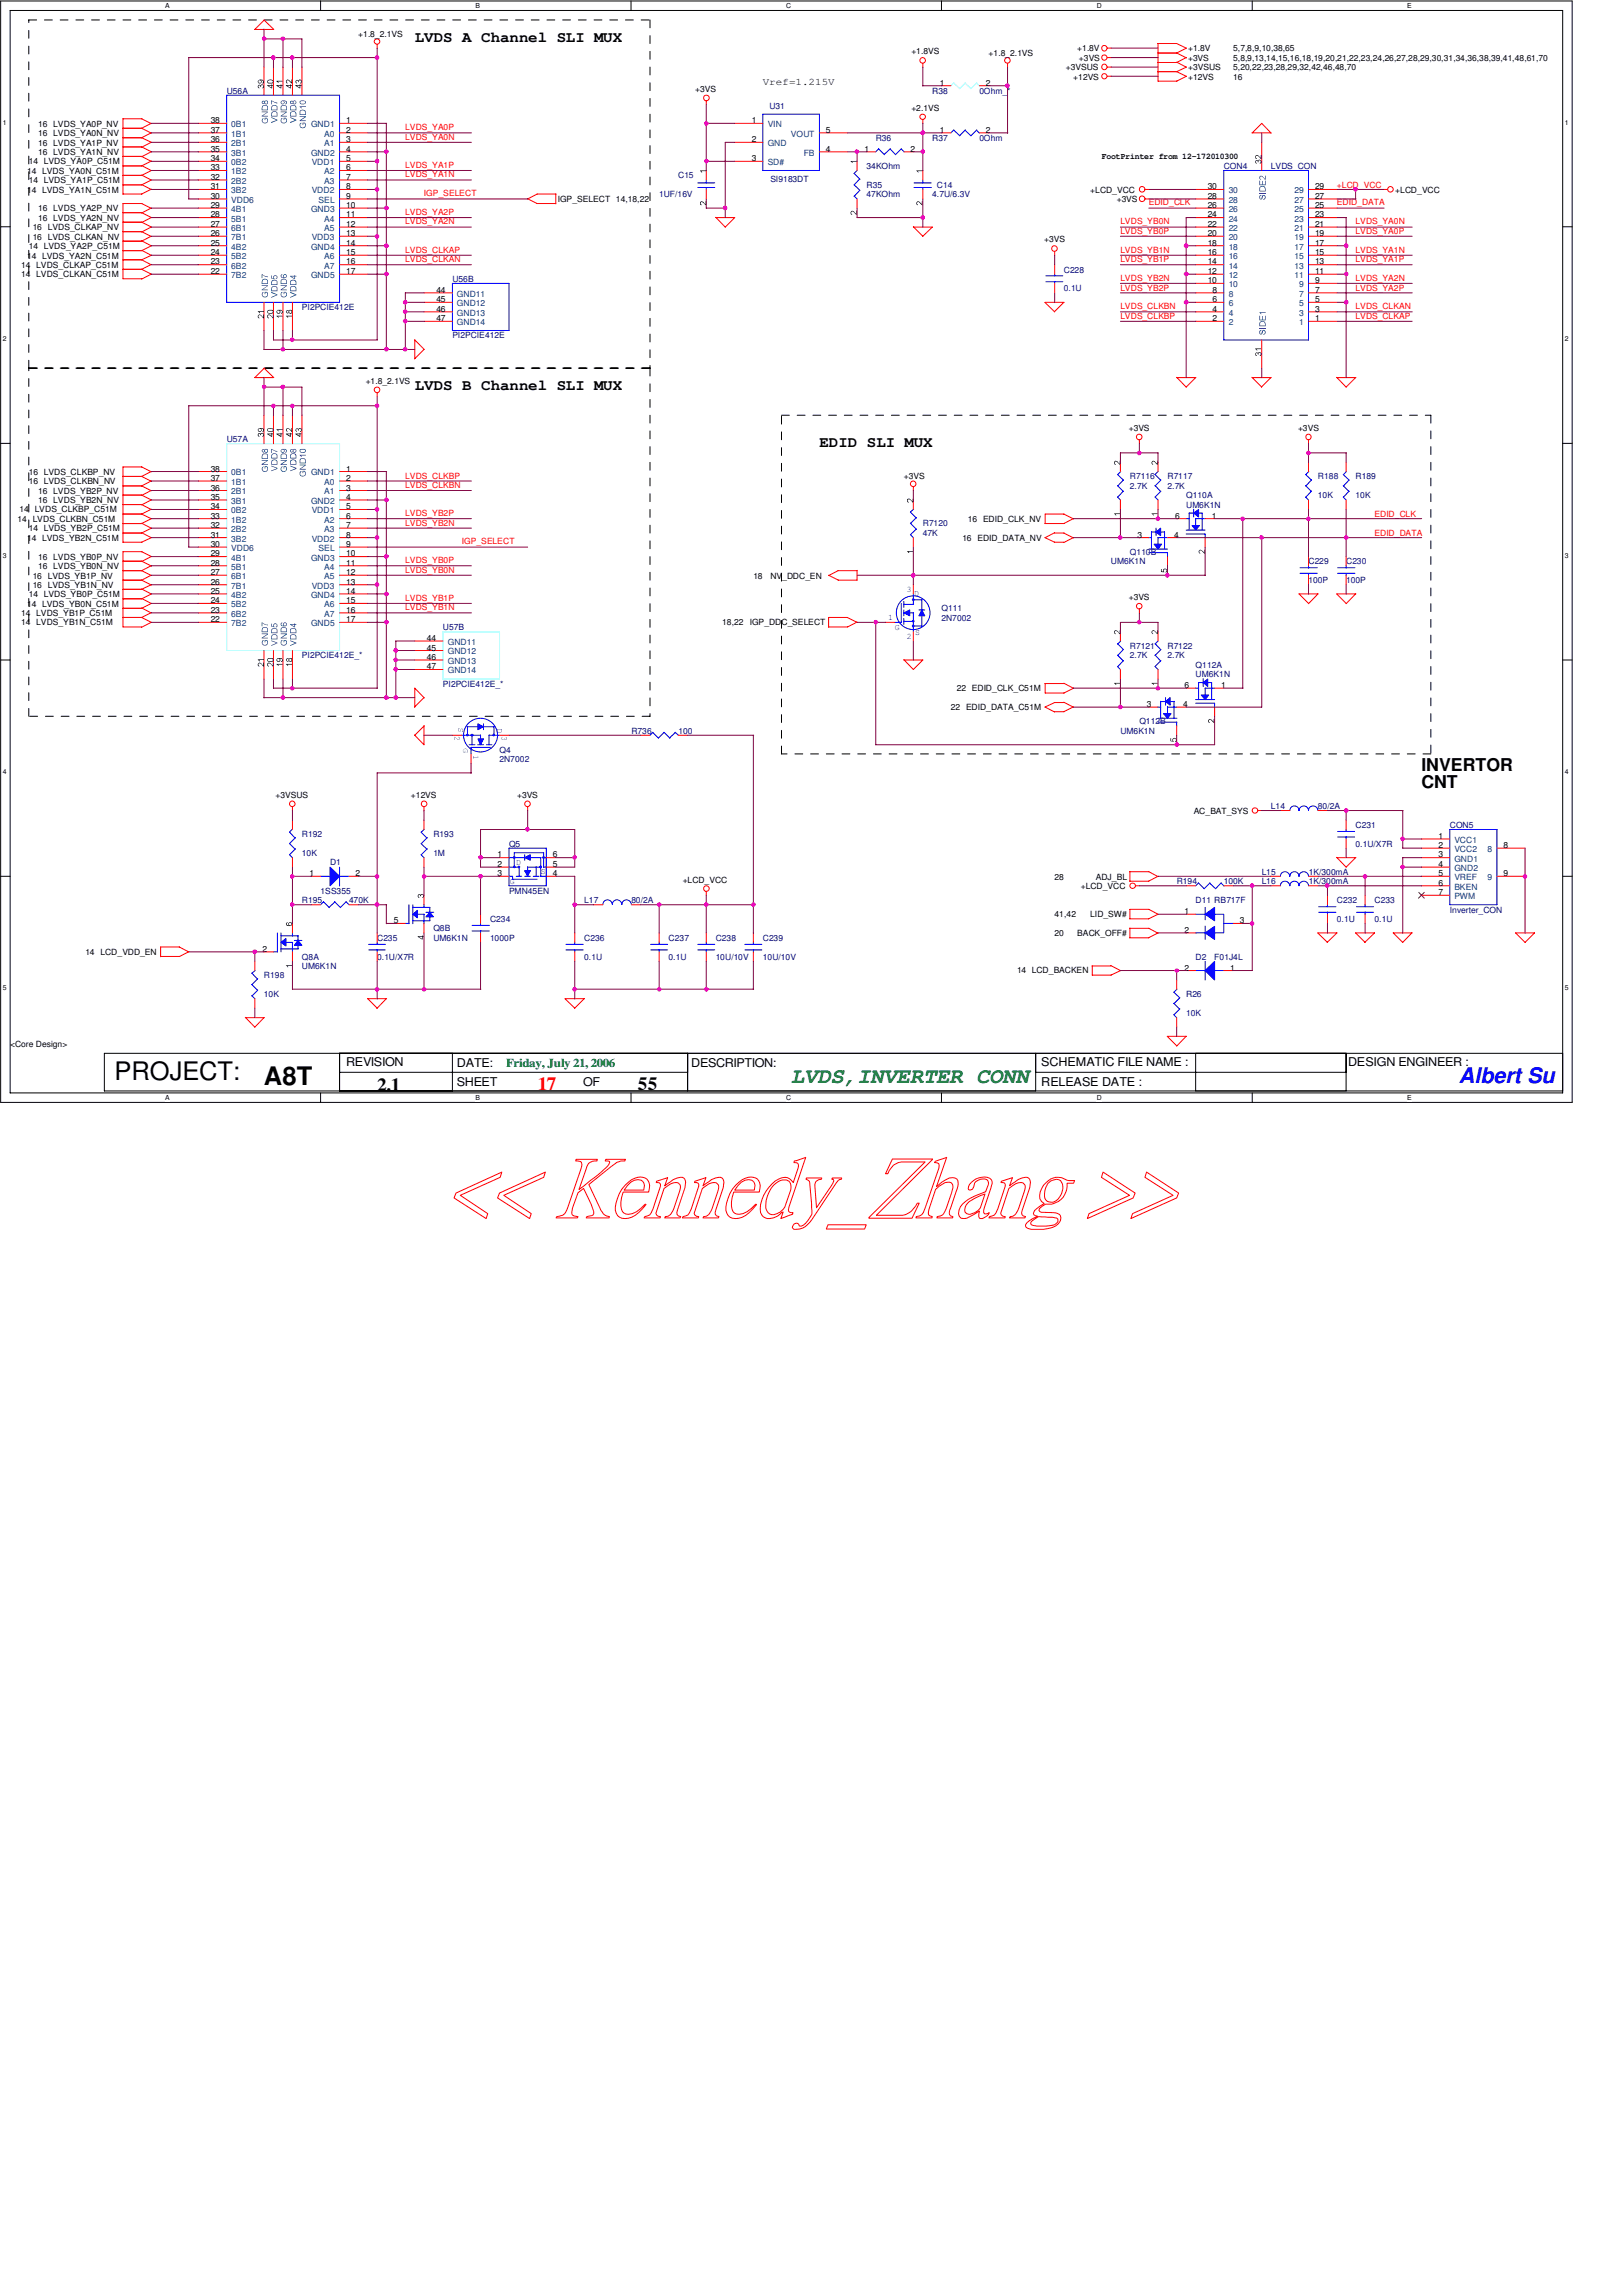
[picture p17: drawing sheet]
<svg xmlns="http://www.w3.org/2000/svg" width="210mm" height="297mm" viewBox="0 0 210 297" stroke-linecap="round" stroke-linejoin="round" font-family="sans-serif">
<defs><g id="words">
<g font-size="3.3">
<text x="14.8" y="139.7">PROJECT:</text>
<text x="34.2" y="140.3">A8T</text>
</g>
<text font-size="2.8" fill="#008000" x="102.4" y="140.1">LVDS,INVERTER CONN</text>
<text font-size="2.8" fill="#00f" x="188.8" y="140.1">Albert Su</text>
<g font-size="2.4">
<text x="48.8" y="141.2">2.1</text>
<text x="82.5" y="141.1">55</text>
</g>
<text font-size="2.4" fill="#f00" x="69.6" y="141.1">17</text>
<g font-size="2.3">
<text x="183.9" y="99.7">INVERTOR</text>
<text x="183.9" y="101.9">CNT</text>
</g>
<g font-size="1.9">
<text x="53.7" y="5.4">LVDS A Channel SLI MUX</text>
<text x="53.7" y="50.5">LVDS B Channel SLI MUX</text>
<text x="106" y="57.8">EDID SLI MUX</text>
</g>
<g font-size="1.6">
<text x="44.8" y="138">REVISION</text>
<text x="134.7" y="138">SCHEMATIC FILE NAME :</text>
<text x="174.5" y="138">DESIGN ENGINEER :</text>
<text x="59.1" y="140.5">SHEET</text>
<text x="59.1" y="138">DATE:</text>
<text x="75.5" y="140.5">OF</text>
<text x="89.5" y="138">DESCRIPTION:</text>
<text x="134.7" y="140.5">RELEASE DATE :</text>
</g>
<text font-size="1.6" fill="#008000" x="65.5" y="138">Friday, July 21, 2006</text>
<text font-size="1.3" x="98.7" y="11">Vref=1.215V</text>
<g font-size="1.1">
<text x="46.4" y="4.8">+1.8_2.1VS</text>
<text x="90" y="11.9">+3VS</text>
<text x="117.9" y="7">+1.8VS</text>
<text x="121.6" y="11.1">1</text>
<text x="127.6" y="11.1">2</text>
<text x="127.9" y="7.2">+1.8_2.1VS</text>
<text x="137.9" y="9.1">+3VSUS</text>
<text x="138.9" y="10.3">+12VS</text>
<text x="139.4" y="6.6">+1.8V</text>
<text x="139.6" y="7.9">+3VS</text>
<text x="153.8" y="7.9">+3VS</text>
<text x="153.8" y="9.1">+3VSUS</text>
<text x="153.8" y="10.3">+12VS</text>
<text x="153.8" y="6.6">+1.8V</text>
<text x="159.6" y="7.9">5,8,9,13,14,15,16,18,19,20,21,22,23,24,26,27,28,29,30,31,34,36,38,39,41,48,61,70</text>
<text x="159.6" y="9.1">5,20,22,23,28,29,32,42,46,48,70</text>
<text x="159.6" y="10.3">16</text>
<text x="159.6" y="6.6">5,7,8,9,10,38,65</text>
<text x="5" y="16.4">16 LVDS_YA0P_NV</text>
<text x="5" y="17.6">16 LVDS_YA0N_NV</text>
<text x="27.3" y="17.2">37</text>
<text x="27.3" y="16">38</text>
<text x="44.8" y="16">1</text>
<text x="44.8" y="17.2">2</text>
<text x="97.3" y="16">1</text>
<text x="106.9" y="17.2">5</text>
<text x="117.9" y="14.3">+2.1VS</text>
<text x="121.6" y="17.2">1</text>
<text x="127.6" y="17.2">2</text>
<text x="3.5" y="22.5">14 LVDS_YA0N_C51M</text>
<text x="3.7" y="21.3">14 LVDS_YA0P_C51M</text>
<text x="3.7" y="23.7">14 LVDS_YA1P_C51M</text>
<text x="5" y="20">16 LVDS_YA1N_NV</text>
<text x="5" y="18.8">16 LVDS_YA1P_NV</text>
<text x="27.3" y="23.3">32</text>
<text x="27.3" y="22.1">33</text>
<text x="27.3" y="20.8">34</text>
<text x="27.3" y="19.6">35</text>
<text x="27.3" y="18.4">36</text>
<text x="44.8" y="18.4">3</text>
<text x="44.8" y="19.6">4</text>
<text x="44.8" y="20.8">5</text>
<text x="44.8" y="22.1">6</text>
<text x="44.8" y="23.3">7</text>
<text x="97.3" y="18.4">2</text>
<text x="97.3" y="20.8">3</text>
<text x="106.9" y="19.6">4</text>
<text x="111.9" y="19.6">1</text>
<text x="117.8" y="19.6">2</text>
<text x="142.6" y="20.5">FootPrinter from 12-172010300</text>
<text x="3.5" y="24.9">14 LVDS_YA1N_C51M</text>
<text x="4.2" y="29.8">16 LVDS_CLKAP_NV</text>
<text x="5" y="28.5">16 LVDS_YA2N_NV</text>
<text x="5" y="27.3">16 LVDS_YA2P_NV</text>
<text x="27.3" y="29.3">27</text>
<text x="27.3" y="28.1">28</text>
<text x="27.3" y="26.9">29</text>
<text x="27.3" y="25.7">30</text>
<text x="27.3" y="24.5">31</text>
<text x="44.8" y="24.5">8</text>
<text x="44.8" y="25.7">9</text>
<text x="44.8" y="26.9">10</text>
<text x="44.8" y="28.1">11</text>
<text x="44.8" y="29.3">12</text>
<text x="72.2" y="26.1">IGP_SELECT 14,18,22</text>
<text x="141.1" y="24.9">+LCD_VCC</text>
<text x="144.5" y="26.1">+3VS</text>
<text x="156.3" y="29.3">22</text>
<text x="156.3" y="28.1">24</text>
<text x="156.3" y="26.9">26</text>
<text x="156.3" y="25.7">28</text>
<text x="156.3" y="24.5">30</text>
<text x="170.2" y="29.3">21</text>
<text x="170.2" y="28.1">23</text>
<text x="170.2" y="26.9">25</text>
<text x="170.2" y="25.7">27</text>
<text x="170.2" y="24.5">29</text>
<text x="180.6" y="24.9">+LCD_VCC</text>
<text x="2.8" y="35.9">14</text>
<text x="2.8" y="34.6">14</text>
<text x="3.5" y="33.4">14 LVDS_YA2N_C51M</text>
<text x="3.7" y="32.2">14 LVDS_YA2P_C51M</text>
<text x="4.2" y="31">16 LVDS_CLKAN_NV</text>
<text x="4.7" y="35.9">LVDS_CLKAN_C51M</text>
<text x="4.7" y="34.6">LVDS_CLKAP_C51M</text>
<text x="27.3" y="35.4">22</text>
<text x="27.3" y="34.2">23</text>
<text x="27.3" y="33">24</text>
<text x="27.3" y="31.8">25</text>
<text x="27.3" y="30.6">26</text>
<text x="44.8" y="30.6">13</text>
<text x="44.8" y="31.8">14</text>
<text x="44.8" y="33">15</text>
<text x="44.8" y="34.2">16</text>
<text x="44.8" y="35.4">17</text>
<text x="135.1" y="31.4">+3VS</text>
<text x="156.3" y="35.4">12</text>
<text x="156.3" y="34.2">14</text>
<text x="156.3" y="33">16</text>
<text x="156.3" y="31.8">18</text>
<text x="156.3" y="30.6">20</text>
<text x="170.2" y="35.4">11</text>
<text x="170.2" y="34.2">13</text>
<text x="170.2" y="33">15</text>
<text x="170.2" y="31.8">17</text>
<text x="170.2" y="30.6">19</text>
<text x="56.5" y="37.9">44</text>
<text x="56.5" y="39.1">45</text>
<text x="56.5" y="40.3">46</text>
<text x="56.5" y="41.5">47</text>
<text x="156.3" y="36.7">10</text>
<text x="156.9" y="41.5">2</text>
<text x="156.9" y="40.3">4</text>
<text x="156.9" y="39.1">6</text>
<text x="156.9" y="37.9">8</text>
<text x="170.2" y="41.5">1</text>
<text x="170.2" y="40.3">3</text>
<text x="170.2" y="39.1">5</text>
<text x="170.2" y="37.9">7</text>
<text x="170.2" y="36.7">9</text>
<text x="47.3" y="49.6">+1.8_2.1VS</text>
<text x="146.1" y="55.7">+3VS</text>
<text x="168" y="55.7">+3VS</text>
<text x="3.7" y="62.7">16 LVDS_CLKBN_NV</text>
<text x="3.7" y="61.4">16 LVDS_CLKBP_NV</text>
<text x="5" y="65.1">16 LVDS_YB2N_NV</text>
<text x="5" y="63.9">16 LVDS_YB2P_NV</text>
<text x="27.3" y="65.9">34</text>
<text x="27.3" y="64.6">35</text>
<text x="27.3" y="63.5">36</text>
<text x="27.3" y="62.2">37</text>
<text x="27.3" y="61">38</text>
<text x="44.8" y="61">1</text>
<text x="44.8" y="62.2">2</text>
<text x="44.8" y="63.5">3</text>
<text x="44.8" y="64.6">4</text>
<text x="44.8" y="65.9">5</text>
<text x="117" y="62">+3VS</text>
<text x="2.3" y="67.5">14</text>
<text x="2.5" y="66.3">14</text>
<text x="3.5" y="70">14 LVDS_YB2N_C51M</text>
<text x="3.7" y="68.7">14 LVDS_YB2P_C51M</text>
<text x="4.2" y="67.5">LVDS_CLKBN_C51M</text>
<text x="4.5" y="66.3">LVDS_CLKBP_C51M</text>
<text x="27.3" y="72">29</text>
<text x="27.3" y="70.7">30</text>
<text x="27.3" y="69.6">31</text>
<text x="27.3" y="68.3">32</text>
<text x="27.3" y="67.1">33</text>
<text x="44.8" y="67.1">6</text>
<text x="44.8" y="68.3">7</text>
<text x="44.8" y="69.6">8</text>
<text x="44.8" y="70.7">9</text>
<text x="44.8" y="72">10</text>
<text x="124.5" y="70">16 EDID_DATA_NV</text>
<text x="125.3" y="67.5">16 EDID_CLK_NV</text>
<text x="147.2" y="69.6">3</text>
<text x="151.9" y="69.6">4</text>
<text x="152.1" y="67.1">6</text>
<text x="156.8" y="67.1">1</text>
<text x="3.7" y="77.3">14 LVDS_YB0P_C51M</text>
<text x="4.2" y="76">16 LVDS_YB1N_NV</text>
<text x="4.2" y="74.8">16 LVDS_YB1P_NV</text>
<text x="5" y="73.6">16 LVDS_YB0N_NV</text>
<text x="5" y="72.4">16 LVDS_YB0P_NV</text>
<text x="27.3" y="76.8">25</text>
<text x="27.3" y="75.6">26</text>
<text x="27.3" y="74.4">27</text>
<text x="27.3" y="73.2">28</text>
<text x="44.8" y="73.2">11</text>
<text x="44.8" y="74.4">12</text>
<text x="44.8" y="75.6">13</text>
<text x="44.8" y="76.8">14</text>
<text x="97.5" y="74.8">18</text>
<text x="99.7" y="74.8">NV_DDC_EN</text>
<text x="146.1" y="77.6">+3VS</text>
<text x="2.8" y="80.9">14</text>
<text x="2.8" y="79.7">14</text>
<text x="3.5" y="78.5">14 LVDS_YB0N_C51M</text>
<text x="4.7" y="80.9">LVDS_YB1N_C51M</text>
<text x="4.7" y="79.7">LVDS_YB1P_C51M</text>
<text x="27.3" y="80.5">22</text>
<text x="27.3" y="79.2">23</text>
<text x="27.3" y="78.1">24</text>
<text x="44.8" y="78.1">15</text>
<text x="44.8" y="79.2">16</text>
<text x="44.8" y="80.5">17</text>
<text x="55.2" y="82.9">44</text>
<text x="93.5" y="80.9">18,22</text>
<text x="97" y="80.9">IGP_DDC_SELECT</text>
<text x="55.2" y="84.2">45</text>
<text x="55.2" y="85.3">46</text>
<text x="55.2" y="86.6">47</text>
<text x="123.8" y="89.5">22 EDID_CLK_C51M</text>
<text x="153.3" y="89">6</text>
<text x="158" y="89">1</text>
<text x="123.1" y="91.9">22 EDID_DATA_C51M</text>
<text x="148.4" y="91.4">3</text>
<text x="153.1" y="91.4">4</text>
<text x="35.6" y="103.2">+3VSUS</text>
<text x="53.2" y="103.2">+12VS</text>
<text x="66.9" y="103.2">+3VS</text>
<text x="154.5" y="105.3">AC_BAT_SYS</text>
<text x="40" y="113.4">1</text>
<text x="46" y="113.4">2</text>
<text x="64.4" y="110.9">1</text>
<text x="64.4" y="112.1">2</text>
<text x="64.4" y="113.4">3</text>
<text x="71.5" y="112.1">5</text>
<text x="71.5" y="110.9">6</text>
<text x="71.5" y="113.4">4</text>
<text x="136.5" y="113.8">28</text>
<text x="141.8" y="113.8">ADJ_BL</text>
<text x="186.1" y="108.5">1</text>
<text x="186.1" y="109.7">2</text>
<text x="186.1" y="110.9">3</text>
<text x="186.1" y="112.1">4</text>
<text x="186.1" y="113.4">5</text>
<text x="194.6" y="109.7">8</text>
<text x="194.6" y="113.4">9</text>
<text x="51" y="119.5">5</text>
<text x="88.3" y="114.2">+LCD_VCC</text>
<text x="136.5" y="118.7">41,42</text>
<text x="139.9" y="115">+LCD_VCC</text>
<text x="141.1" y="118.7">LID_SW#</text>
<text x="153.3" y="118.2">1</text>
<text x="160.4" y="119.5">3</text>
<text x="186.1" y="114.6">6</text>
<text x="186.1" y="115.8">7</text>
<text x="11" y="123.5">14 LCD_VDD_EN</text>
<text x="34" y="123.1">2</text>
<text x="131.6" y="125.9">14 LCD_BACKEN</text>
<text x="136.5" y="121.1">20</text>
<text x="139.4" y="121.1">BACK_OFF#</text>
<text x="153.3" y="125.6">2</text>
<text x="153.3" y="120.7">2</text>
<text x="159.2" y="125.6">1</text>
<text x="1.3" y="135.5">&lt;Core Design&gt;</text>
</g>
<g font-size="1.1" fill="#000080">
<text x="29.3" y="12.1">U56A</text>
<text x="99.6" y="14.1">U31</text>
<text x="120.6" y="12.1">R38</text>
<text x="126.7" y="12.1">0Ohm_*</text>
<text x="87.8" y="23.1">C15</text>
<text x="99.7" y="23.6">SI9183DT</text>
<text x="112.1" y="21.9">34KOhm</text>
<text x="113.3" y="18.2">R36</text>
<text x="120.6" y="18.2">R37</text>
<text x="126.7" y="18.2">0Ohm</text>
<text x="158.4" y="21.9">CON4</text>
<text x="164.5" y="21.9">LVDS_CON</text>
<text x="85.3" y="25.5">1UF/16V</text>
<text x="112.1" y="24.3">R35</text>
<text x="112.1" y="25.5">47KOhm</text>
<text x="120.6" y="25.5">4.7U/6.3V</text>
<text x="121.2" y="24.3">C14</text>
<text x="137.7" y="35.3">C228</text>
<text x="39.1" y="40.1">PI2PCIE412E</text>
<text x="58.5" y="36.5">U56B</text>
<text x="137.7" y="37.7">0.1U</text>
<text x="58.5" y="43.8">PI2PCIE412E</text>
<text x="29.3" y="57.2">U57A</text>
<text x="146.2" y="62">R7116</text>
<text x="146.2" y="63.2">2.7K</text>
<text x="151.1" y="62">R7117</text>
<text x="151.1" y="63.2">2.7K</text>
<text x="153.5" y="64.5">Q110A</text>
<text x="153.5" y="65.7">UM6K1N</text>
<text x="170.6" y="62">R188</text>
<text x="170.6" y="64.5">10K</text>
<text x="175.4" y="62">R189</text>
<text x="175.4" y="64.5">10K</text>
<text x="119.4" y="68.1">R7120</text>
<text x="119.4" y="69.3">47K</text>
<text x="146.2" y="71.8">Q110B</text>
<text x="143.8" y="73">UM6K1N</text>
<text x="169.3" y="73">C229</text>
<text x="169.3" y="75.4">100P</text>
<text x="174.2" y="73">C230</text>
<text x="174.2" y="75.4">100P</text>
<text x="57.3" y="81.5">U57B</text>
<text x="121.8" y="79.1">Q111</text>
<text x="121.8" y="80.3">2N7002</text>
<text x="146.2" y="83.9">R7121</text>
<text x="151.1" y="83.9">R7122</text>
<text x="39.1" y="85.2">PI2PCIE412E_*</text>
<text x="57.3" y="88.9">PI2PCIE412E_*</text>
<text x="146.2" y="85.2">2.7K</text>
<text x="151.1" y="85.2">2.7K</text>
<text x="154.7" y="86.4">Q112A</text>
<text x="154.7" y="87.6">UM6K1N</text>
<text x="81.7" y="94.9">R736</text>
<text x="87.8" y="94.9">100</text>
<text x="145" y="94.9">UM6K1N</text>
<text x="147.4" y="93.7">Q112B</text>
<text x="64.6" y="97.4">Q4</text>
<text x="64.6" y="98.6">2N7002</text>
<text x="164.5" y="104.6">L14</text>
<text x="170.6" y="104.6">80/2A</text>
<text x="175.4" y="107.1">C231</text>
<text x="187.6" y="107.1">CON5</text>
<text x="39.1" y="108.3">R192</text>
<text x="39.1" y="110.7">10K</text>
<text x="42.7" y="112">D1</text>
<text x="56.1" y="108.3">R193</text>
<text x="56.1" y="110.7">1M</text>
<text x="65.9" y="109.5">Q5</text>
<text x="163.3" y="113.2">L15</text>
<text x="169.4" y="113.2">1K/300mA</text>
<text x="175.4" y="109.5">0.1U/X7R</text>
<text x="39.1" y="116.8">R195</text>
<text x="41.5" y="115.6">1SS355</text>
<text x="45.2" y="116.8">470K</text>
<text x="63.4" y="119.3">C234</text>
<text x="65.9" y="115.6">PMN45EN</text>
<text x="75.6" y="116.8">L17</text>
<text x="81.7" y="116.8">80/2A</text>
<text x="152.3" y="114.4">R194</text>
<text x="154.7" y="116.8">D11 RB717F</text>
<text x="158.4" y="114.4">100K</text>
<text x="163.3" y="114.4">L16</text>
<text x="169.4" y="114.4">1K/300mA</text>
<text x="173" y="116.8">C232</text>
<text x="173" y="119.3">0.1U</text>
<text x="177.9" y="116.8">C233</text>
<text x="177.9" y="119.3">0.1U</text>
<text x="187.6" y="118.1">Inverter_CON</text>
<text x="39.1" y="124.2">Q8A</text>
<text x="39.1" y="125.4">UM6K1N</text>
<text x="48.8" y="121.7">C235</text>
<text x="48.8" y="124.2">0.1U/X7R</text>
<text x="56.1" y="120.5">Q8B</text>
<text x="56.1" y="121.7">UM6K1N</text>
<text x="63.4" y="121.7">1000P</text>
<text x="75.6" y="121.7">C236</text>
<text x="75.6" y="124.2">0.1U</text>
<text x="86.5" y="121.7">C237</text>
<text x="86.5" y="124.2">0.1U</text>
<text x="92.6" y="121.7">C238</text>
<text x="92.6" y="124.2">10U/10V</text>
<text x="98.7" y="121.7">C239</text>
<text x="98.7" y="124.2">10U/10V</text>
<text x="154.7" y="124.2">D2</text>
<text x="157.1" y="124.2">F01J4L</text>
<text x="34.2" y="126.6">R198</text>
<text x="34.2" y="129">10K</text>
<text x="153.5" y="129">R26</text>
<text x="153.5" y="131.4">10K</text>
</g>
<g font-size="1.1" fill="#004080">
<text x="29.9" y="17.7">1B1</text>
<text x="29.9" y="16.5">0B1</text>
<text x="40.3" y="16.5">GND1</text>
<text x="42" y="17.7">A0</text>
<text x="99.4" y="16.5">VIN</text>
<text x="102.4" y="17.7">VOUT</text>
<text x="29.9" y="23.8">2B2</text>
<text x="29.9" y="22.6">1B2</text>
<text x="29.9" y="21.4">0B2</text>
<text x="29.9" y="20.2">3B1</text>
<text x="29.9" y="18.9">2B1</text>
<text x="40.3" y="20.2">GND2</text>
<text x="40.3" y="21.4">VDD1</text>
<text x="42" y="18.9">A1</text>
<text x="42" y="22.6">A2</text>
<text x="42" y="23.8">A3</text>
<text x="99.4" y="18.9">GND</text>
<text x="99.4" y="21.4">SD#</text>
<text x="104" y="20.2">FB</text>
<text x="29.9" y="29.9">6B1</text>
<text x="29.9" y="28.7">5B1</text>
<text x="29.9" y="27.4">4B1</text>
<text x="29.9" y="26.2">VDD6</text>
<text x="29.9" y="25">3B2</text>
<text x="40.3" y="27.4">GND3</text>
<text x="40.3" y="25">VDD2</text>
<text x="41.2" y="26.2">SEL</text>
<text x="42" y="28.7">A4</text>
<text x="42" y="29.9">A5</text>
<text x="159" y="29.9">22</text>
<text x="159" y="28.7">24</text>
<text x="159" y="27.4">26</text>
<text x="159" y="26.2">28</text>
<text x="159" y="25">30</text>
<text x="167.5" y="29.9">21</text>
<text x="167.5" y="28.7">23</text>
<text x="167.5" y="27.4">25</text>
<text x="167.5" y="26.2">27</text>
<text x="167.5" y="25">29</text>
<text x="29.9" y="36">7B2</text>
<text x="29.9" y="34.8">6B2</text>
<text x="29.9" y="33.5">5B2</text>
<text x="29.9" y="32.3">4B2</text>
<text x="29.9" y="31.1">7B1</text>
<text x="40.3" y="32.3">GND4</text>
<text x="40.3" y="36">GND5</text>
<text x="40.3" y="31.1">VDD3</text>
<text x="42" y="33.5">A6</text>
<text x="42" y="34.8">A7</text>
<text x="159" y="36">12</text>
<text x="159" y="34.8">14</text>
<text x="159" y="33.5">16</text>
<text x="159" y="32.3">18</text>
<text x="159" y="31.1">20</text>
<text x="167.5" y="36">11</text>
<text x="167.5" y="34.8">13</text>
<text x="167.5" y="33.5">15</text>
<text x="167.5" y="32.3">17</text>
<text x="167.5" y="31.1">19</text>
<text x="59.1" y="38.4">GND11</text>
<text x="59.1" y="39.6">GND12</text>
<text x="59.1" y="40.9">GND13</text>
<text x="159" y="40.9">4</text>
<text x="159" y="39.6">6</text>
<text x="159" y="38.4">8</text>
<text x="159" y="37.2">10</text>
<text x="168.1" y="40.9">3</text>
<text x="168.1" y="39.6">5</text>
<text x="168.1" y="38.4">7</text>
<text x="168.1" y="37.2">9</text>
<text x="59.1" y="42.1">GND14</text>
<text x="159" y="42.1">2</text>
<text x="168.1" y="42.1">1</text>
<text x="29.9" y="65.2">3B1</text>
<text x="29.9" y="64">2B1</text>
<text x="29.9" y="62.7">1B1</text>
<text x="29.9" y="61.5">0B1</text>
<text x="40.3" y="61.5">GND1</text>
<text x="40.3" y="65.2">GND2</text>
<text x="42" y="62.7">A0</text>
<text x="42" y="64">A1</text>
<text x="29.9" y="71.3">VDD6</text>
<text x="29.9" y="70.1">3B2</text>
<text x="29.9" y="68.8">2B2</text>
<text x="29.9" y="67.6">1B2</text>
<text x="29.9" y="66.4">0B2</text>
<text x="40.3" y="66.4">VDD1</text>
<text x="40.3" y="70.1">VDD2</text>
<text x="41.2" y="71.3">SEL</text>
<text x="42" y="67.6">A2</text>
<text x="42" y="68.8">A3</text>
<text x="29.9" y="77.3">4B2</text>
<text x="29.9" y="76.2">7B1</text>
<text x="29.9" y="74.9">6B1</text>
<text x="29.9" y="73.7">5B1</text>
<text x="29.9" y="72.5">4B1</text>
<text x="40.3" y="72.5">GND3</text>
<text x="40.3" y="77.3">GND4</text>
<text x="40.3" y="76.2">VDD3</text>
<text x="42" y="73.7">A4</text>
<text x="42" y="74.9">A5</text>
<text x="29.9" y="81">7B2</text>
<text x="29.9" y="79.8">6B2</text>
<text x="29.9" y="78.6">5B2</text>
<text x="40.3" y="81">GND5</text>
<text x="42" y="78.6">A6</text>
<text x="42" y="79.8">A7</text>
<text x="58" y="83.4">GND11</text>
<text x="58" y="84.7">GND12</text>
<text x="58" y="85.9">GND13</text>
<text x="58" y="87.1">GND14</text>
<text x="188.2" y="109.1">VCC1</text>
<text x="188.2" y="110.2">VCC2</text>
<text x="188.2" y="111.5">GND1</text>
<text x="188.2" y="112.7">GND2</text>
<text x="188.2" y="113.9">VREF</text>
<text x="192.5" y="110.2">8</text>
<text x="192.5" y="113.9">9</text>
<text x="188.2" y="115.1">BKEN</text>
<text x="188.2" y="116.3">PWM</text>
</g>
<g font-size="1.1" fill="#f00">
<text x="52.5" y="16.8">LVDS_YA0P</text>
<text x="52.5" y="22.9">LVDS_YA1N</text>
<text x="52.5" y="21.8">LVDS_YA1P</text>
<text x="52.5" y="18.1">LVDS_YA0N</text>
<text x="52.5" y="29">LVDS_YA2N</text>
<text x="52.5" y="27.8">LVDS_YA2P</text>
<text x="54.9" y="25.4">IGP_SELECT</text>
<text x="145" y="29">LVDS_YB0N</text>
<text x="148.7" y="26.6">EDID_CLK</text>
<text x="173" y="24.3">+LCD_VCC</text>
<text x="173" y="26.6">EDID_DATA</text>
<text x="175.4" y="29">LVDS_YA0N</text>
<text x="52.5" y="32.7">LVDS_CLKAP</text>
<text x="52.5" y="33.9">LVDS_CLKAN</text>
<text x="145" y="30.3">LVDS_YB0P</text>
<text x="145" y="32.7">LVDS_YB1N</text>
<text x="145" y="33.9">LVDS_YB1P</text>
<text x="175.4" y="33.9">LVDS_YA1P</text>
<text x="175.4" y="32.7">LVDS_YA1N</text>
<text x="175.4" y="30.3">LVDS_YA0P</text>
<text x="145" y="41.2">LVDS_CLKBP</text>
<text x="145" y="40">LVDS_CLKBN</text>
<text x="145" y="37.6">LVDS_YB2P</text>
<text x="145" y="36.4">LVDS_YB2N</text>
<text x="175.4" y="40">LVDS_CLKAN</text>
<text x="175.4" y="37.6">LVDS_YA2P</text>
<text x="175.4" y="41.2">LVDS_CLKAP</text>
<text x="175.4" y="36.4">LVDS_YA2N</text>
<text x="52.5" y="63.1">LVDS_CLKBN</text>
<text x="52.5" y="61.9">LVDS_CLKBP</text>
<text x="52.5" y="68">LVDS_YB2N</text>
<text x="52.5" y="66.8">LVDS_YB2P</text>
<text x="59.8" y="70.4">IGP_SELECT</text>
<text x="177.9" y="66.9">EDID_CLK</text>
<text x="177.9" y="69.3">EDID_DATA</text>
<text x="52.5" y="77.7">LVDS_YB1P</text>
<text x="52.5" y="74.1">LVDS_YB0N</text>
<text x="52.5" y="72.9">LVDS_YB0P</text>
<text x="52.5" y="79">LVDS_YB1N</text>
</g>
<g font-size="1.1" fill="#00f">
<text x="117.3" y="76.5">3</text>
<text x="118.3" y="77.1">D</text>
<text x="114.9" y="80.2">1</text>
<text x="115.8" y="81.5">G</text>
<text x="117.3" y="82.6">2</text>
<text x="118.4" y="82.2">S</text>
<text x="66.8" y="111.8">D</text>
<text x="70" y="113.1">S</text>
<text x="66" y="114.4">G</text>
</g>
<g font-size=".9">
<text x="21.4" y="1">A</text>
<text x="61.6" y="1">B</text>
<text x="101.7" y="1">C</text>
<text x="141.9" y="1">D</text>
<text x="182.1" y="1">E</text>
<text x=".4" y="16.1">1</text>
<text x="202.5" y="16.1">1</text>
<text x=".4" y="44.1">2</text>
<text x="202.5" y="44.1">2</text>
<text x=".4" y="72.1">3</text>
<text x="202.5" y="72.1">3</text>
<text x=".4" y="100.1">4</text>
<text x="202.5" y="100.1">4</text>
<text x=".4" y="128.1">5</text>
<text x="202.5" y="128.1">5</text>
<text x="21.4" y="142.3">A</text>
<text x="61.6" y="142.3">B</text>
<text x="101.7" y="142.3">C</text>
<text x="141.9" y="142.3">D</text>
<text x="182.1" y="142.3">E</text>
</g>
</g></defs>
<path d="M.1 .1h203.4v142.5h-203.4zM1.3 1.4h200.9v140h-200.9z" fill="none" stroke="#000" stroke-width=".13"/>
<g fill="#fff">
<path d="M21.4 .3h.6v.9h-.6z"/>
<path d="M21.4 141.5h.6v1h-.6z"/>
</g>
<path d="M41.5 .1v1.3M41.5 141.4v1.2" fill="none" stroke="#000" stroke-width=".13"/>
<g fill="#fff">
<path d="M61.6 .3h.5v.9h-.5z"/>
<path d="M61.6 141.5h.5v1h-.5z"/>
</g>
<path d="M81.7 .1v1.3M81.7 141.4v1.2" fill="none" stroke="#000" stroke-width=".13"/>
<g fill="#fff">
<path d="M101.7 .3h.7v.9h-.7z"/>
<path d="M101.7 141.5h.7v1h-.7z"/>
</g>
<path d="M121.8 .1v1.3M121.8 141.4v1.2" fill="none" stroke="#000" stroke-width=".13"/>
<g fill="#fff">
<path d="M141.9 .3h.7v.9h-.7z"/>
<path d="M141.9 141.5h.7v1h-.7z"/>
</g>
<path d="M162.1 .1v1.3M162.1 141.4v1.2" fill="none" stroke="#000" stroke-width=".13"/>
<g fill="#fff">
<path d="M182.1 .3h.6v.9h-.6z"/>
<path d="M182.1 141.5h.6v1h-.6z"/>
<path d="M.4 15.3h.5v1h-.5z"/>
<path d="M202.5 15.3h.5v1h-.5z"/>
<path d="M.4 43.3h.5v1h-.5z"/>
<path d="M202.5 43.3h.5v1h-.5z"/>
</g>
<path d="M.1 29.3h1.2M202.2 29.3h1.3" fill="none" stroke="#000" stroke-width=".13"/>
<g fill="#fff">
<path d="M.4 71.3h.5v1h-.5z"/>
<path d="M202.5 71.3h.5v1h-.5z"/>
</g>
<path d="M.1 57.4h1.2M202.2 57.4h1.3" fill="none" stroke="#000" stroke-width=".13"/>
<g fill="#fff">
<path d="M.4 99.4h.5v.9h-.5z"/>
<path d="M202.5 99.4h.5v.9h-.5z"/>
</g>
<path d="M.1 85.4h1.2M202.2 85.4h1.3" fill="none" stroke="#000" stroke-width=".13"/>
<g fill="#fff">
<path d="M.4 127.3h.5v1.1h-.5z"/>
<path d="M202.5 127.3h.5v1.1h-.5z"/>
</g>
<path d="M.1 113.4h1.2M202.2 113.4h1.3M13.5 136.3h188.7v4.8h-188.7zM43.9 136.3v4.8M43.9 138.7h45.1M58.5 136.3v4.8M89 136.3v4.8M134 138.7h40.2M134 136.3v4.8M154.7 136.3v4.8M174.2 136.3v4.8" fill="none" stroke="#000" stroke-width=".13"/>
<path d="M3.7 2.6h80.4M84.1 2.6v45M3.7 47.6v-45M3.7 47.6h80.4M84.1 47.6h-80.4M84.1 47.6v45.1M101.1 53.7h84.1M185.2 53.7v43.8M3.7 92.7v-45.1M84.1 92.7h-80.4M101.1 97.5v-43.8M185.2 97.5h-84.1" fill="none" stroke="#000" stroke-width=".13" stroke-dasharray="1 1 1 1 1 1 1 1"/>
<g fill="none" stroke="#f00" stroke-width=".13">
<path d="M34.2 2.6l1.2 1.2M34.2 2.6l-1.2 1.2h2.4M48.8 5.8v.5M91.4 13v.5M119.4 8.2v.5M119.4 15.5v.5M130.4 8.2v.5M143.3 7.5h.5M143.3 8.7h.5M143.3 9.9h.5M143.3 6.2h.5M162 17.2h2.5"/>
<path d="M162.1 17.2l1.2-1.2 1.2 1.2M92.6 28.1l1.3 1.3 1.2-1.2h-2.5M118.2 29.4h2.4l-1.2 1.2M118.2 29.3l1.2 1.3M135.2 39.1l1.3 1.2M135.3 39.1h2.4M136.5 32.6v.5M137.7 39.1l-1.3 1.2M148.2 24.5h.5M148.2 25.7h.5M179.1 24.5h.5M34.2 47.6l1.2 1.3"/>
<path d="M34.2 47.6l-1.2 1.3h2.4M48.8 50.8v.5M53.7 43.9v2.5M53.7 44l1.2 1.2M54.9 45.2l-1.3 1.2M147.4 56.9v.5M152.3 48.9h2.5M152.3 48.8l1.2 1.3 1.2-1.2M162 48.8l1.3 1.3M162.1 48.9h2.4M164.5 48.9l-1.3 1.2M169.3 56.9v.5"/>
<path d="M173 48.8l1.2 1.3 1.2-1.2M173 48.9h2.5M118.2 63v.5M147.4 78.8v.5M169.3 78.1l-1.2-1.3h2.5l-1.3 1.3M173 76.8l1.2 1.3M173 76.8h2.5M175.4 76.8l-1.2 1.3M54.9 93.9v2.5l-1.3-1.3M54.9 90.3l-1.3 1.2M54.9 93.9l-1.2 1.2M54.9 90.3l-1.2-1.3v2.5"/>
<path d="M117 85.3l1.2 1.3 1.2-1.2h-2.4M37.8 104.4v.5M54.9 104.4v.5M68.3 104.4v.5M91.4 115.3v.5M146.9 114.6h.5M162.8 104.9h.5M173 110.9l1.2 1.3 1.2-1.2M173 111h2.5M31.7 131.7h2.5M31.7 131.6l1.3 1.3 1.2-1.2M50 129.2l-1.2 1.3"/>
<path d="M50 129.2h-2.4l1.2 1.2M73.1 129.2l1.3 1.2M73.2 129.2h2.4l-1.3 1.3M151 134.1l1.3 1.2M151.1 134.1h2.4M153.5 134.1l-1.2 1.2M170.5 120.7l1.3 1.2M170.6 120.7h2.4l-1.3 1.2M176.6 121.9l1.3-1.2h-2.5l1.3 1.2M182.7 120.7l-1.2 1.2-1.2-1.2h2.5M196.1 120.7h2.5l-1.2 1.2z"/>
<circle cx="48.8" cy="5.4" r=".35"/>
<circle cx="91.4" cy="12.7" r=".37"/>
<circle cx="119.4" cy="7.8" r=".36"/>
<circle cx="119.4" cy="15.1" r=".35"/>
<circle cx="130.4" cy="7.8" r=".36"/>
<circle cx="142.9" cy="6.2" r=".35"/>
<circle cx="142.9" cy="8.7" r=".35"/>
<circle cx="142.9" cy="7.4" r=".34"/>
<circle cx="142.9" cy="9.9" r=".34"/>
<circle cx="136.5" cy="32.2" r=".37"/>
<circle cx="147.8" cy="24.5" r=".37"/>
<circle cx="147.8" cy="25.7" r=".37"/>
<circle cx="179.9" cy="24.5" r=".36"/>
<circle cx="48.8" cy="50.4" r=".36"/>
<circle cx="147.4" cy="56.5" r=".36"/>
<circle cx="169.3" cy="56.5" r=".35"/>
<circle cx="118.2" cy="62.6" r=".36"/>
<circle cx="147.4" cy="78.4" r=".36"/>
<circle cx="37.8" cy="104" r=".36"/>
<circle cx="54.9" cy="104" r=".37"/>
<circle cx="68.3" cy="104" r=".36"/>
<circle cx="91.4" cy="115" r=".37"/>
<circle cx="146.6" cy="114.6" r=".36"/>
<circle cx="162.4" cy="104.9" r=".36"/>
</g>
<path d="M65.8 112.2h1.4M68.3 112.1v1.3M69 113.4h.8M70 111v1.2" fill="none" stroke="#00f" stroke-width=".13"/>
<path d="M67.9 112.6h.7l-.3 .8z" fill="#00f"/>
<path d="M66.3 113.7h3.2M66.5 111h3.5M66.5 110.9v1.3M66.8 113.4h.7M67.2 112.1v1.3M67.9 112.6h.7l-.3 .8zM67.9 110.6v.7M67.9 113.4h.7M67.9 112.6h.8M69.4 112.2h.6M70.7 110.9v3.7" fill="none" stroke="#00f" stroke-width=".13"/>
<path d="M67.9 111l.7-.4v.7z" fill="#00f"/>
<path d="M67.9 111l.7-.4v.7zM68.3 112.2h1.1M69.4 112.1v1.3" fill="none" stroke="#00f" stroke-width=".13"/>
<path d="M66.5 112.1h.1v.1h-.1z" fill-rule="evenodd" fill="#00f"/>
<path d="M66.5 112.1h.1v.1h-.1z" fill="none" stroke="#00f" stroke-width=".13"/>
<path d="M69.9 112.1h.1v.2z" fill-rule="evenodd" fill="#00f"/>
<path d="M65.9 109.7h4.8v4.9h-4.8zM69.9 112.1h.1v.2zM70 112.2v1.2M70 113.4h.7" fill="none" stroke="#00f" stroke-width=".13"/>
<path d="M67.1 112.1h.1v.1h-.1z" fill-rule="evenodd" fill="#00f"/>
<path d="M65.8 111h.7v-.7h3.9v1.9h.3M65.9 113.4h.4v.3M67.1 112.1h.1v.1h-.1zM70.3 111h.4" fill="none" stroke="#00f" stroke-width=".13"/>
<path d="M70.3 110.9h.1v.1h-.1z" fill-rule="evenodd" fill="#00f"/>
<path d="M70.3 110.9h.1v.1h-.1z" fill="none" stroke="#00f" stroke-width=".13"/>
<path d="M66.5 110.9h.1v.1h-.1z" fill-rule="evenodd" fill="#00f"/>
<path d="M168.2 74.2h2.3M168.2 73.4h2.3M169.3 73.2v.3M169.3 74.2v.3M66.5 110.9h.1v.1h-.1z" fill="none" stroke="#00f" stroke-width=".13"/>
<g fill="none" stroke="#f00" stroke-width=".13">
<path d="M34.2 53.7v3.7M35.4 53.7v3.7M36.6 53.7v3.7M37.8 53.7v3.7M39.1 53.7v3.7M25.7 61h3.6M25.7 62.2h3.6M25.7 63.5h3.6M25.7 64.7h3.6M25.7 65.9h3.6M25.7 67.1h3.6M25.7 68.3h3.6"/>
<path d="M25.7 69.6h3.6M25.7 70.8h3.6M25.7 72h3.6M25.7 73.2h3.6M25.7 74.4h3.6M25.7 75.6h3.6M25.7 76.8h3.6M25.7 78.1h3.6M25.7 79.3h3.6M43.9 61h3.7M43.9 62.2h3.7M43.9 63.5h3.7"/>
<path d="M43.9 64.7h3.7M43.9 65.9h3.7M43.9 67.1h3.7M43.9 68.3h3.7M43.9 69.6h3.7M43.9 70.8h3.7M43.9 72h3.7M43.9 73.2h3.7M43.9 74.4h3.7M43.9 75.6h3.7M43.9 76.8h3.7M43.9 78.1h3.7"/>
<path d="M43.9 79.3h3.7M169.3 72v1.2M169.3 74.4v1.2M25.7 80.5h3.6M34.2 84.2v3.6M35.4 84.2v3.6M36.6 84.2v3.6M37.8 84.2v3.6M43.9 80.5h3.7M64.6 111h1.3M64.6 112.2h1.3M64.6 113.4h1.3"/>
<path d="M70.7 111h1.2M70.7 112.2h1.2M70.7 113.4h1.2"/>
</g>
<path d="M29.3 57.4h14.6v26.8h-14.6z" fill="none" stroke="#80ffff" stroke-width=".13"/>
<g fill="#000">
<path d="M33.4 56l.3 .1a.25 .25 0 0 1 .5 0 .25 .25 0 0 1-.2 .4v-.1a.17 .17 0 0 0 .1-.2 .17 .17 0 0 0-.3 0v.1l-.1-.1a.15 .15 0 0 0-.3 0 .14 .14 0 0 0 .2 .2v.1a.27 .27 0 0 1-.2-.5zM35.8 55.5h.8v.1h-.6l.1 .2h-.1zM37.1 55.5a.5 .5 0 0 1 .6 .3v-.4h.1v.5l-.1-.1a.44 .44 0 0 0-.6-.3v.1l.1 .3-.2-.2zM38.3 55.5l.2-.1 .1 .1a.24 .24 0 0 1 .4 0 .24 .24 0 0 1-.2 .4v-.1a.18 .18 0 0 0 .2-.2 .18 .18 0 0 0-.3-.1 .18 .18 0 0 0 0 .2h-.1a.15 .15 0 0 0-.1-.2 .15 .15 0 0 0-.2 .1 .15 .15 0 0 0 .1 .2v.1l-.1-.2zM33.4 85.3h.8v.1h-.7l.2 .2h-.1zM33.4 85.9a.41 .41 0 0 1 .7 .2v-.4h.1v.5l-.2-.1a.34 .34 0 0 0-.6-.2l.2 .3-.2-.1zM34.6 85.8a.52 .52 0 0 1 .7 .3v-.4h.1v.5l-.2-.1a.34 .34 0 0 0-.5-.2l.1 .3-.2-.1zM35.8 85.9h.8v.1h-.6l.1 .1h-.1zM37 85.9h.8v.1h-.6l.1 .1h-.1z"/>
<path d="M33.4 55.5a.25 .25 0 0 0 .1 .3 .25 .25 0 0 0 .3 0 .25 .25 0 0 0 0-.3h.2a.16 .16 0 0 1 .1 .2 .16 .16 0 0 1-.1 .1v.1a.28 .28 0 0 0 .1-.4 .28 .28 0 0 0-.4-.1zM33.4 55.6a.2 .2 0 0 1 .4 0 .2 .2 0 0 1-.4 0z"/>
<path d="M34.7 55.4a.28 .28 0 0 0-.1 .4 .28 .28 0 0 0 .4 .1l.3-.1a.34 .34 0 0 0-.1-.4 .34 .34 0 0 0-.4 0zM34.7 55.5h.5l.1 .1a.38 .38 0 0 1-.6 0z"/>
<path d="M34.6 56.1v.1l.5 .3h.1v-.3h.2l-.2-.2-.1 .1zM34.7 56.2h.4v.2z"/>
<path d="M35.8 56.1v.1l.5 .3h.1v-.3h.2l-.2-.2-.1 .1zM35.9 56.2h.4v.2z"/>
<path d="M37 56.1v.1l.5 .3h.1v-.3h.2l-.2-.2-.1 .1zM37.2 56.2h.3v.2z"/>
<path d="M38.2 56.1v.1l.6 .3h.1v-.3h.1l-.1-.2-.1 .1zM38.4 56.2h.4v.2z"/>
<path d="M34.7 85.2a.28 .28 0 0 0-.1 .3 .28 .28 0 0 0 .4 .1h.3a.32 .32 0 0 0 0-.5 .32 .32 0 0 0-.4 0zM34.7 85.3a.35 .35 0 0 1 .3-.1 .35 .35 0 0 1 .3 .2l-.3 .2-.3-.1z"/>
<path d="M35.9 85.1a.26 .26 0 0 0-.1 .4 .26 .26 0 0 0 .3 .1 .26 .26 0 0 0 .1-.4 .19 .19 0 0 1 .3 .1 .19 .19 0 0 1-.1 .3 .26 .26 0 0 0 .2-.2 .26 .26 0 0 0-.3-.3zM35.9 85.4a.18 .18 0 0 1 .3 0 .18 .18 0 0 1-.3 0z"/>
<path d="M37.1 85.2a.2 .2 0 0 0 0 .3 .2 .2 0 0 0 .3 0 .23 .23 0 0 0 .3 0 .23 .23 0 0 0 0-.3 .23 .23 0 0 0-.3 .1l-.1-.1zM37.1 85.4a.13 .13 0 0 1 .2 0 .13 .13 0 0 1-.2 0zM37.4 85.4a.17 .17 0 0 1 .3 0 .17 .17 0 0 1-.3 0z"/>
</g>
<g fill="#004080">
<path d="M37.5 82.8l.9 .3v.1l-.9 .4v-.1l.7-.3-.7-.3z"/>
<path d="M36.4 82.8h.1l.1 .1a.32 .32 0 0 0-.1 .5 .32 .32 0 0 0 .5 0 .32 .32 0 0 0 0-.5h-.2v.2h-.1v-.3h.3a.41 .41 0 0 1 0 .6 .41 .41 0 0 1-.5 0 .41 .41 0 0 1-.1-.6z"/>
<path d="M36.3 82h.8v.1l-.7 .4h.7v.1h-.8v-.1l.7-.5h-.7z"/>
<path d="M35.1 82.8l.8 .3v.1l-.8 .4v-.1l.7-.3-.7-.3z"/>
<path d="M35.1 80.7h.1v.3l.2 .1a.25 .25 0 0 1 .1-.4 .25 .25 0 0 1 .4 .1 .25 .25 0 0 1-.2 .4v-.1a.18 .18 0 0 0 .1-.3 .18 .18 0 0 0-.3 0v.4l-.4-.1z"/>
<path d="M34 82.8h.1v.1a.32 .32 0 0 0 0 .5 .32 .32 0 0 0 .4 0 .32 .32 0 0 0 0-.5h-.2v.2h-.1v-.3h.3a.4 .4 0 0 1 .1 .6 .4 .4 0 0 1-.6 0 .4 .4 0 0 1 0-.6z"/>
<path d="M33.9 82h.8v.1l-.7 .4h.7v.1h-.8v-.1l.7-.5h-.7z"/>
<path d="M33.9 80.5l.6 .3h.2v.1l-.4-.1-.3-.2v.4h-.1z"/>
<path d="M34 60.4l.1-.1v.1a.32 .32 0 0 0 0 .5 .32 .32 0 0 0 .4 0 .32 .32 0 0 0 0-.5h-.2v.2h-.1v-.3h.3a.41 .41 0 0 1 .1 .6 .41 .41 0 0 1-.5 .1 .41 .41 0 0 1-.1-.6z"/>
<path d="M33.9 59.5h.8v.1l-.7 .5h.7v.1h-.8v-.2l.7-.4h-.7z"/>
<path d="M35.1 60.2l.8 .3v.2l-.8 .3v-.1l.7-.3-.7-.3z"/>
<path d="M35.1 58.1l.8 .3v.1l-.7-.3v.4h-.1z"/>
<path d="M36.4 60.4l.1-.1 .1 .1a.32 .32 0 0 0-.1 .5 .32 .32 0 0 0 .5 0 .32 .32 0 0 0 0-.5h-.2v.2h-.1v-.3h.3a.41 .41 0 0 1 .1 .6 .41 .41 0 0 1-.6 .1 .41 .41 0 0 1-.1-.6z"/>
<path d="M36.3 59.5h.8v.1l-.7 .5h.7v.1h-.8v-.2l.7-.4h-.7z"/>
<path d="M37.5 60.2l.9 .3v.2l-.9 .3v-.1l.7-.3-.7-.3z"/>
<path d="M38.9 61h.1a.31 .31 0 0 0-.1 .5 .31 .31 0 0 0 .5 .1 .31 .31 0 0 0 .1-.5l-.1-.1h-.2v.2v-.3h.3a.41 .41 0 0 1 0 .6 .41 .41 0 0 1-.5 .1 .41 .41 0 0 1-.1-.6z"/>
<path d="M38.8 60.1h.8v.1l-.7 .5h.7h-.8l.7-.5h-.7z"/>
<path d="M38.8 58.8h.8v.1h-.7l.2 .2h-.1z"/>
<path d="M37.6 82.2l-.1 .5h.9l-.1-.5a.5 .5 0 0 0-.7 0zM37.7 82.2a.38 .38 0 0 1 .5 0 .38 .38 0 0 1 .1 .4h-.7z"/>
<path d="M37.6 81.4l-.1 .5h.9l-.1-.5a.5 .5 0 0 0-.7 0zM37.7 81.4a.38 .38 0 0 1 .5 0 .38 .38 0 0 1 .1 .4h-.7z"/>
<path d="M37.5 80.7v.1l.6 .4h.1v-.4h.2l-.2-.2-.1 .1zM37.7 80.8h.4v.3z"/>
<path d="M36.4 81.2l-.1 .2v.4h.8v-.4l-.1-.2-.3-.1zM36.5 81.2h.1a.34 .34 0 0 1 .4 .1 .34 .34 0 0 1 0 .4h-.6z"/>
<path d="M36.4 80.6l-.1 .1a.41 .41 0 0 0 .4 .4 .41 .41 0 0 0 .4-.3 .25 .25 0 0 0-.3-.3 .25 .25 0 0 0-.1 .4 .19 .19 0 0 1-.3 0 .19 .19 0 0 1 .1-.3v-.1zM36.7 80.8a.18 .18 0 0 1 .3 0 .18 .18 0 0 1-.3 0z"/>
<path d="M35.2 82.2l-.1 .5h.8l-.1-.5a.47 .47 0 0 0-.6 0zM35.3 82.2a.35 .35 0 0 1 .4 0 .35 .35 0 0 1 .1 .4h-.6z"/>
<path d="M35.2 81.4l-.1 .5h.8l-.1-.5a.47 .47 0 0 0-.6 0zM35.3 81.4a.35 .35 0 0 1 .4 0 .35 .35 0 0 1 .1 .4h-.6z"/>
<path d="M34 81.2l-.1 .6h.8v-.5l-.2-.1a.47 .47 0 0 0-.5 0zM34.1 81.2a.35 .35 0 0 1 .4 .1 .35 .35 0 0 1 .1 .4h-.6z"/>
<path d="M33.9 58.8v.6h.8v-.5a.48 .48 0 0 0-.8-.1zM34 58.8a.31 .31 0 0 1 .4-.1 .31 .31 0 0 1 .2 .4v.2h-.6z"/>
<path d="M34 58.2a.2 .2 0 0 0-.1 .3 .2 .2 0 0 0 .3-.1 .23 .23 0 0 0 .4 .1 .23 .23 0 0 0 0-.4 .23 .23 0 0 0-.4 .1v-.1zM34 58.3a.12 .12 0 0 1 .2 0 .12 .12 0 0 1-.2 0zM34.3 58.3a.17 .17 0 0 1 .3 0 .17 .17 0 0 1-.3 0z"/>
<path d="M35.2 59.6l-.1 .5h.8v-.5l-.1-.1a.47 .47 0 0 0-.6 .1zM35.2 59.6a.35 .35 0 0 1 .5 0 .35 .35 0 0 1 .1 .4h-.6z"/>
<path d="M35.1 58.8v.5h.8l-.1-.5a.45 .45 0 0 0-.7 0zM35.2 58.8a.35 .35 0 0 1 .5 0 .35 .35 0 0 1 .1 .4h-.6z"/>
<path d="M36.3 58.8v.6h.8v-.3a.42 .42 0 0 0-.3-.5 .42 .42 0 0 0-.5 .2zM36.4 58.8a.34 .34 0 0 1 .4-.1 .34 .34 0 0 1 .2 .4v.2h-.6z"/>
<path d="M36.4 58.1a.24 .24 0 0 0 0 .4 .24 .24 0 0 0 .3 0 .24 .24 0 0 0 0-.3h.1a.18 .18 0 0 1 .2 .1 .18 .18 0 0 1-.1 .2v.1a.28 .28 0 0 0 .2-.4 .28 .28 0 0 0-.4-.1zM36.4 58.3a.17 .17 0 0 1 .3 0 .17 .17 0 0 1-.3 0z"/>
<path d="M37.6 59.6l-.1 .5h.9v-.4l-.2-.2a.53 .53 0 0 0-.6 .1zM37.7 59.6a.36 .36 0 0 1 .4 0 .36 .36 0 0 1 .2 .4h-.7z"/>
<path d="M37.6 58.8l-.1 .5h.9l-.1-.5a.5 .5 0 0 0-.7 0zM37.7 58.8a.36 .36 0 0 1 .4 0 .36 .36 0 0 1 .2 .4h-.7z"/>
<path d="M37.6 58.2a.21 .21 0 0 0 0 .3 .21 .21 0 0 0 .3-.1 .23 .23 0 0 0 .4 .2 .23 .23 0 0 0 0-.4l-.1-.1h-.2l-.1 .1-.1-.1zM37.6 58.3a.15 .15 0 0 1 .3 0 .15 .15 0 0 1-.3 0zM37.9 58.3a.2 .2 0 0 1 .4 0 .2 .2 0 0 1-.4 0z"/>
<path d="M38.8 59.4v.5h.8l-.1-.4a.45 .45 0 0 0-.7-.1zM38.9 59.4a.37 .37 0 0 1 .5 0 .37 .37 0 0 1 .1 .5h-.6z"/>
<path d="M38.8 58.1a.29 .29 0 0 0 0 .4 .29 .29 0 0 0 .4 .1h.2a.27 .27 0 0 0 .2-.4 .27 .27 0 0 0-.4-.1zM38.9 58.2h.5l.1 .1a.38 .38 0 0 1-.6 0z"/>
</g>
<path d="M154.7 90.5h2.5M154.7 91h2.5v.5M175.6 117.3h2.2M175.6 118h2.2M176.7 117v.3M176.7 118v.3M187.6 107.3h6.1v9.8h-6.1z" fill="none" stroke="#00f" stroke-width=".13"/>
<path d="M176.7 115.8v1.3M176.7 118.3v1.2M183.9 108.5h3.7M183.9 109.7h3.7M183.9 111h3.7M183.9 112.2h3.7M183.9 113.4h3.7M183.9 114.6h3.7M183.9 115.8h3.7M193.7 109.7h3.7M193.7 113.4h3.7" fill="none" stroke="#f00" stroke-width=".13"/>
<path d="M183.6 115.4l.7 .8M184.3 115.4l-.7 .8" fill="none" stroke="#804000" stroke-width=".13"/>
<path d="M155.4 89.9h1l-.4 .6z" fill="#00f"/>
<path d="M154.7 89h.4v1.5M155.4 89.9h1l-.4 .6zM156.8 89v1.5M157.2 89h-1.2v.9" fill="none" stroke="#00f" stroke-width=".13"/>
<path d="M155.7 88.3l.6-.5v1z" fill="#00f"/>
<path d="M158.4 22.1h10.9v21.9h-10.9zM155.7 88.3l.6-.5v1zM155.7 87.8v1M155.7 88.3h-.6v.7M156.3 88.3h.5v.7" fill="none" stroke="#00f" stroke-width=".13"/>
<g fill="none" stroke="#f00" stroke-width=".13">
<path d="M163.3 18.4v3.7M154.7 39.1h3.7M154.7 37.9h3.7M154.7 36.7h3.7M154.7 35.5h3.7M154.7 34.2h3.7M154.7 33h3.7M154.7 31.8h3.7M154.7 30.6h3.7M154.7 29.4h3.7M154.7 28.2h3.7M154.7 26.9h3.7"/>
<path d="M154.7 25.7h3.7M154.7 24.5h3.7M169.3 39.1h3.7M169.3 37.9h3.7M169.3 36.7h3.7M169.3 35.5h3.7M169.3 34.2h3.7M169.3 33h3.7M169.3 31.8h3.7M169.3 30.6h3.7M169.3 29.4h3.7M169.3 28.2h3.7"/>
<path d="M169.3 26.9h3.7M169.3 25.7h3.7M169.3 24.5h3.7M154.7 41.6h3.7M154.7 40.3h3.7M163.3 44v3.6M169.3 41.6h3.7M169.3 40.3h3.7M153.5 89h1.2M157.2 91.5v1.2M157.2 89h1.2"/>
</g>
<path d="M162.5 20.1a.59 .59 0 0 1 .7 .3v-.3v.5l-.1-.1a.37 .37 0 0 0-.6-.3l.1 .4-.1-.1zM162.5 20.8l.2-.1 .1 .1a.23 .23 0 0 1 .4 0 .23 .23 0 0 1-.2 .4v-.1a.17 .17 0 0 0 .2-.2 .17 .17 0 0 0-.3-.1 .17 .17 0 0 0 0 .2h-.1a.15 .15 0 0 0-.1-.2 .15 .15 0 0 0-.2 .1 .15 .15 0 0 0 .1 .2v.1l-.1-.1zM162.4 45.1h.8v.1h-.6l.1 .1h-.1zM162.5 45.7l.1-.1 .2 .1a.26 .26 0 0 1 .4 0 .26 .26 0 0 1-.2 .4v-.1a.17 .17 0 0 0 .2-.2 .18 .18 0 0 0-.3-.2 .17 .17 0 0 0 0 .3l-.1-.1a.16 .16 0 0 0-.3-.1 .16 .16 0 0 0 .1 .3v.1l-.1-.1zM156.4 93.1a.48 .48 0 0 1 .7 .3v-.4v.5l-.3-.3a.18 .18 0 0 0-.3-.1 .18 .18 0 0 0 0 .3v.1l-.1-.1z" fill="#000"/>
<g fill="#004080">
<path d="M163.1 42.7h.1v.1a.21 .21 0 0 0-.2 .2 .21 .21 0 0 0 .2 .2l.1-.1a.32 .32 0 0 1 .4-.4 .33 .33 0 0 1 .1 .4 .33 .33 0 0 1-.3 .2v-.1a.21 .21 0 0 0 .2-.2 .21 .21 0 0 0-.2-.2h-.1a.32 .32 0 0 1-.3 .5l-.1-.2z"/>
<path d="M162.9 42.4h.9v.1h-.9z"/>
<path d="M163 40.9h.1v.5h.2v-.5h.1v.5h.3v-.5h.1v.5h-.8z"/>
<path d="M163 40.4h.8v.1h-.6l.1 .1h-.1z"/>
<path d="M163 25.3l.2-.1v.1a.19 .19 0 0 0-.2 .2 .19 .19 0 0 0 .2 .2 .36 .36 0 0 1 .5-.5 .37 .37 0 0 1-.2 .7v-.1a.22 .22 0 0 0 .2-.3 .22 .22 0 0 0-.3-.1 .28 .28 0 0 1 0 .3 .28 .28 0 0 1-.3 .1l-.1-.1z"/>
<path d="M162.9 25h.9v.1h-.9z"/>
<path d="M163 23.4h.1v.5h.2v-.5h.1v.5h.3v-.5h.1v.6h-.8z"/>
<path d="M163 22.8a.52 .52 0 0 1 .7 .3v-.4h.1v.5h-.2a.34 .34 0 0 0-.5-.3v.2l.1 .1-.2-.1z"/>
<path d="M163.2 41.6l-.2 .2v.4h.8l-.1-.4a.41 .41 0 0 0-.5-.2zM163.1 41.7a.37 .37 0 0 1 .5 0 .37 .37 0 0 1 .1 .4h-.6z"/>
<path d="M163.2 24.1l-.2 .2v.5h.8l-.1-.5a.41 .41 0 0 0-.5-.2zM163.1 24.2a.35 .35 0 0 1 .4-.1 .35 .35 0 0 1 .2 .4v.2h-.6z"/>
</g>
<path d="M58.5 36.7h7.4v6.1h-7.4zM149.9 92.9h2.4M149.9 93.4h2.4M152.3 93.4v.5M165.7 114.6a.61 .61 0 0 1 .6-.6 .61 .61 0 0 1 .6 .6 .59 .59 0 0 1 .6-.6 .59 .59 0 0 1 .6 .6 .61 .61 0 0 1 .6-.6 .61 .61 0 0 1 .6 .6" fill="none" stroke="#00f" stroke-width=".13"/>
<path d="M54.9 37.9h3.6M54.9 39.1h3.6M54.9 40.3h3.6M54.9 41.6h3.6M164.5 114.6h1.2M169.3 114.6h1.3" fill="none" stroke="#f00" stroke-width=".13"/>
<path d="M150.6 92.3h1l-.5 .6z" fill="#00f"/>
<path d="M149.8 91.5h.4M150.2 91.4v1.5M150.6 92.3h1l-.5 .6zM151.1 91.4v.9M151.1 91.5h1.2M151.9 91.4v1.5" fill="none" stroke="#00f" stroke-width=".13"/>
<path d="M150.8 90.8l.6-.5v.9z" fill="#00f"/>
<g fill="none" stroke="#00f" stroke-width=".13">
<path d="M116.6 78.1v2.4h-.8M117 77.8v.8M117 78.9v.8M117 78.2h1.2M117 79.3h1.2M117.8 67.7l.8 .8-.8 .7 .4 .4M118.2 76.8v1.4M118.2 79.3v2.4M118.2 77.6h1.1v3.4M118.2 65.9l-.4 .4 .8 .7M118.6 67l-.8 .7M118.9 78.9h.8"/>
<path d="M117 80v.8M117 80.4h1.2M118.2 81h1.1M150.2 90.8h.6M150.2 90.7v.8M150.8 90.8l.6-.5v.9zM150.8 90.3v.9M151.4 90.8h.5M151.9 90.7v.8"/>
<circle cx="118.2" cy="79.3" r="2.18"/>
</g>
<path d="M118.2 64.7v1.2M118.2 69.6v1.2M148.7 91.5h1.2M152.3 93.9v1.2M152.3 91.5h1.2" fill="none" stroke="#f00" stroke-width=".13"/>
<path d="M117.4 71.3h.8v.1h-.6l.1 .1h-.1zM117.4 64.6a.61 .61 0 0 1 .7 .3v-.4h.1v.5l-.2-.1a.34 .34 0 0 0-.5-.2l.1 .3-.2-.1zM151.5 95.5h.1v.3l.2 .1a.27 .27 0 0 1 0-.4 .27 .27 0 0 1 .4 .1 .27 .27 0 0 1-.1 .4v-.1a.18 .18 0 0 0 0-.3 .18 .18 0 0 0-.3 0 .18 .18 0 0 0 .1 .3v.1l-.4-.1z" fill="#000"/>
<path d="M118.1 77.5h.2v.1h-.2z" fill-rule="evenodd" fill="#00f"/>
<path d="M118.1 77.5h.2v.1h-.2z" fill="none" stroke="#00f" stroke-width=".13"/>
<path d="M118.1 80.3h.2v.1h-.2z" fill-rule="evenodd" fill="#00f"/>
<path d="M118.1 80.3h.2v.1h-.2z" fill="none" stroke="#00f" stroke-width=".13"/>
<path d="M118.1 80.9h.2l-.1 .2h-.1z" fill-rule="evenodd" fill="#00f"/>
<path d="M118.1 80.9h.2l-.1 .2h-.1z" fill="none" stroke="#00f" stroke-width=".13"/>
<path d="M119.3 78.9l.4 .8h-.8z" fill="#00f"/>
<path d="M119.3 78.9l.4 .8h-.8z" fill="none" stroke="#00f" stroke-width=".13"/>
<path d="M117 79.3l.7-.4v.8z" fill="#00f"/>
<g fill="none" stroke="#00f" stroke-width=".13">
<path d="M110.5 25.4l.4 .3M110.9 22.1l-.4 .3 .8 .8M111.3 23.2l-.8 .7 .8 .7M111.3 24.6l-.8 .8M117 79.3l.7-.4v.8zM173.8 64.3l.4 .4M173.8 62.8l.8 .8M173.8 61.4l.8 .7-.7 .8M174.2 61l-.3 .4M174.6 63.5l-.7 .8M37.8 107.3l-.3 .4 .7 .7M38.2 109.8l-.7 .8 .3 .4"/>
<path d="M38.2 108.4l-.7 .7 .7 .8M166.9 104.9a.59 .59 0 0 1 .6-.6 .59 .59 0 0 1 .6 .6 .61 .61 0 0 1 .6-.6 .61 .61 0 0 1 .6 .6 .61 .61 0 0 1 .6-.6 .61 .61 0 0 1 .7 .6M170.6 117.3h2.3M170.6 118h2.3M171.8 117v.3M171.8 118v.3M173.1 107.6h2.2M173.1 108.3h2.2M174.2 107.3v.3M174.2 108.2v.3M32.6 128.8l.4 .4M33 125.6l-.4 .3 .7 .8"/>
<path d="M33.4 128.1l-.8 .8M33.4 126.6l-.8 .8 .7 .7M90.3 122.2h2.2M90.3 122.9h2.2M91.4 121.9v.3M91.4 122.9v.2"/>
</g>
<g fill="none" stroke="#f00" stroke-width=".13">
<path d="M110.9 20.9v1.2M110.9 25.7v1.2M174.2 59.8v1.2M118.2 75.6v1.2M174.2 64.7v1.2M114.6 80.5h1.2M118.2 81.7v1.2M37.8 106.1v1.2M37.8 111v1.2M165.7 104.9h1.2M170.6 104.9h1.2M171.8 115.8v1.3"/>
<path d="M171.8 118.3v1.2M174.2 106.1v1.2M174.2 108.5v1.2M33 124.4v1.2M33 129.2v1.2M91.4 120.7v1.2M91.4 123.1v1.3"/>
</g>
<path d="M110.1 20.8h.8v.1h-.7l.2 .2h-.1zM110.2 27.3a.37 .37 0 0 1 .5 .3l.1 .1v-.4h.1v.5l-.4-.3a.18 .18 0 0 0-.3-.1 .18 .18 0 0 0 .1 .3v.1l-.2-.1v-.2z" fill="#000"/>
<path d="M156 125.6l1.2-1.2v2.4z" fill="#00f"/>
<path d="M35.9 120.7v2.4h-.5M36.4 120.7v2.4M84.2 122.2h2.2M84.2 122.9h2.2M85.3 121.9v.3M85.3 122.9v.2M154.7 125.6h1.3M156 125.6l1.2-1.2v2.4zM156 124.4v2.4M157.1 125.6h1.3" fill="none" stroke="#00f" stroke-width=".13"/>
<path d="M85.3 120.7v1.2M85.3 123.1v1.3M153.5 125.6h1.2M158.4 125.6h1.2" fill="none" stroke="#f00" stroke-width=".13"/>
<path d="M36.4 121.9l.6-.5v1z" fill="#00f"/>
<path d="M36.4 121.9l.6-.5v1zM36.4 122.8h1.4M37 121.9h.8v1.2M37.8 120.7v.4h-1.4" fill="none" stroke="#00f" stroke-width=".13"/>
<path d="M38.6 121.7l.5 .6h-1z" fill="#00f"/>
<path d="M52.4 119.5h.5M52.9 117.1v2.4M53.4 117.1v2.4M37.8 122.8h.8M37.8 121.1h.8M38.1 121.7h1M38.6 121.7l.5 .6h-1zM38.6 121.1v.6M38.6 122.3v.5" fill="none" stroke="#00f" stroke-width=".13"/>
<path d="M37.8 119.5v1.2M34.2 123.1h1.2M37.8 123.1v1.3" fill="none" stroke="#f00" stroke-width=".13"/>
<g fill="#000">
<path d="M37 124.9h.8v.1h-.6l.1 .1h-.1z"/>
<path d="M37.1 119.4h-.1a.37 .37 0 0 0 .4 .5 .37 .37 0 0 0 .3-.5 .24 .24 0 0 0-.3 0 .24 .24 0 0 0 0 .3h-.2a.15 .15 0 0 1-.1-.2 .15 .15 0 0 1 .1-.1v-.1zM37.4 119.6a.18 .18 0 0 1 .3 0 .18 .18 0 0 1-.3 0z"/>
</g>
<path d="M53.4 118.3l.6-.5v.9z" fill="#00f"/>
<path d="M53.4 118.3l.6-.5v.9zM53.4 117.4h1.5M53.4 119.1h1.5M54 118.3h.9M54.9 117v.4M54.9 118.3v1.2" fill="none" stroke="#00f" stroke-width=".13"/>
<path d="M55.6 118l.5 .6h-1z" fill="#00f"/>
<path d="M149.5 62.8l.7 .8M149.9 61l-.4 .4 .7 .7M150.2 62.1l-.7 .8M150.2 63.5l-.7 .8 .4 .4M153.5 68.6h2.5M153.5 69.1h2.5v.5M54.9 117.4h.7v.6M55.1 118h1M55.6 118l.5 .6h-1zM55.6 118.6v.5h-.7M165.7 113.4a.61 .61 0 0 1 .6-.6 .61 .61 0 0 1 .6 .6 .59 .59 0 0 1 .6-.6 .59 .59 0 0 1 .6 .6 .61 .61 0 0 1 .6-.6 .61 .61 0 0 1 .6 .6" fill="none" stroke="#00f" stroke-width=".13"/>
<path d="M149.9 59.8v1.2M149.9 64.7v1.2M51.2 119.5h1.3M54.9 115.8v1.3M54.9 119.5v1.2M164.5 113.4h1.2M169.3 113.4h1.3" fill="none" stroke="#f00" stroke-width=".13"/>
<g fill="#000">
<path d="M149 66.4h.8v.1h-.6l.1 .2h-.1zM149.1 59.7a.48 .48 0 0 1 .6 .3v-.4h.1v.5l-.2-.1a.3 .3 0 0 0-.2-.3 .3 .3 0 0 0-.3 .1l.1 .3-.2-.1zM54.1 115.7l.3 .1a.26 .26 0 0 1 .4 0 .26 .26 0 0 1-.1 .4v-.1a.17 .17 0 0 0 .1-.2 .17 .17 0 0 0-.2-.2l-.1 .3-.1-.1a.13 .13 0 0 0-.2-.1 .15 .15 0 0 0 0 .3l.1 .1a.27 .27 0 0 1-.2-.5z"/>
<path d="M54.1 121.1v.1l.5 .3h.1v-.3h.2l-.2-.2-.1 .1zM54.2 121.2h.4v.3z"/>
</g>
<path d="M154.3 68h.9l-.5 .6z" fill="#00f"/>
<path d="M153.5 67.1h.4v1.5M154.3 68h.9l-.5 .6zM155.6 67.1v1.5M156 67.1h-1.3v.9" fill="none" stroke="#00f" stroke-width=".13"/>
<path d="M154.5 66.4l.6-.5v1z" fill="#00f"/>
<path d="M29.3 12.3h14.6v26.8h-14.6zM154.5 66.4l.6-.5v1zM154.5 65.9v1M154.5 66.4h-.6v.7M155.1 66.4h.5v.7M155.1 114.2l-.4 .4M156.6 114.2l-.8 .8-.7-.7M158 114.2l-.7 .8-.8-.7M158 114.3l.4 .3" fill="none" stroke="#00f" stroke-width=".13"/>
<g fill="none" stroke="#f00" stroke-width=".13">
<path d="M25.7 16h3.6M25.7 17.2h3.6M25.7 18.4h3.6M25.7 19.6h3.6M34.2 8.7v3.6M35.4 8.7v3.6M36.6 8.7v3.6M37.8 8.7v3.6M39.1 8.7v3.6M43.9 16h3.7M43.9 17.2h3.7M43.9 18.4h3.7"/>
<path d="M43.9 19.6h3.7M25.7 20.9h3.6M25.7 22.1h3.6M25.7 23.3h3.6M25.7 24.5h3.6M25.7 25.7h3.6M25.7 26.9h3.6M25.7 28.2h3.6M25.7 29.4h3.6M25.7 30.6h3.6M25.7 31.8h3.6M25.7 33h3.6"/>
<path d="M25.7 34.2h3.6M25.7 35.5h3.6M34.2 39.1v3.7M35.4 39.1v3.7M36.6 39.1v3.7M37.8 39.1v3.7M43.9 20.9h3.7M43.9 22.1h3.7M43.9 23.3h3.7M43.9 24.5h3.7M43.9 25.7h3.7M43.9 26.9h3.7"/>
<path d="M43.9 28.2h3.7M43.9 29.4h3.7M43.9 30.6h3.7M43.9 31.8h3.7M43.9 33h3.7M43.9 34.2h3.7M43.9 35.5h3.7M152.3 67.1h1.2M156 69.6v1.2M156 67.1h1.2M153.5 114.6h1.2M158.4 114.6h1.2"/>
</g>
<g fill="#000">
<path d="M33.4 11h.2l.1 .1a.23 .23 0 0 1 .4 0 .23 .23 0 0 1-.1 .3v-.1a.17 .17 0 0 0 .1-.2 .17 .17 0 0 0-.2-.1 .17 .17 0 0 0-.1 .3h-.1a.14 .14 0 0 0-.1-.2 .14 .14 0 0 0-.2 0l.2 .3a.24 .24 0 0 1-.2-.1 .24 .24 0 0 1 0-.3zM35.8 10.5h.8h-.6l.1 .2h-.1zM37.1 10.4a.48 .48 0 0 1 .6 .3v-.4h.1v.5l-.4-.3a.18 .18 0 0 0-.2-.1 .18 .18 0 0 0 0 .3l-.1 .1-.1-.1zM38.3 10.4l.1-.1 .2 .2a.22 .22 0 0 1 .3-.2 .22 .22 0 0 1 .1 .3v.2h-.2v-.1a.17 .17 0 0 0 .2-.2 .17 .17 0 0 0-.2-.1l-.1 .1v.1h-.1l-.1-.2a.14 .14 0 0 0-.2 .1 .14 .14 0 0 0 .1 .2v.1l-.1-.1zM33.4 40.3h.8h-.7l.2 .2h-.1zM33.4 40.8a.41 .41 0 0 1 .7 .3v-.4h.1v.5l-.2-.1a.34 .34 0 0 0-.6-.2l.2 .3-.2-.1zM34.6 40.8a.52 .52 0 0 1 .7 .3v-.4h.1v.5l-.2-.1a.34 .34 0 0 0-.5-.2l.1 .3-.2-.2zM35.8 40.9h.8h-.6l.1 .2h-.1zM37 40.9h.8h-.6l.1 .2h-.1zM155.2 71.2a.5 .5 0 0 1 .6 .3v-.4h.1v.5l-.1-.1a.44 .44 0 0 0-.6-.3v.2l.1 .2-.2-.1z"/>
<path d="M33.4 10.4a.25 .25 0 0 0 .1 .4 .25 .25 0 0 0 .3-.1 .25 .25 0 0 0 0-.3l.2 .1a.13 .13 0 0 1 .1 .1 .13 .13 0 0 1-.1 .1v.1a.28 .28 0 0 0 .1-.4 .28 .28 0 0 0-.4-.1zM33.4 10.6a.2 .2 0 0 1 .4 0 .2 .2 0 0 1-.4 0z"/>
<path d="M34.7 10.4a.26 .26 0 0 0-.1 .3 .26 .26 0 0 0 .4 .1h.3a.4 .4 0 0 0-.1-.5 .4 .4 0 0 0-.5 .1zM34.7 10.5l.3-.1 .3 .1a.35 .35 0 0 1-.3 .3 .35 .35 0 0 1-.3-.2z"/>
<path d="M34.6 11v.1l.5 .3h.1v-.3h.2l-.2-.2-.1 .1zM34.7 11.1h.4v.2z"/>
<path d="M35.8 11v.1l.5 .3h.1v-.3h.2l-.2-.2-.1 .1zM35.9 11.1h.4v.2z"/>
<path d="M37 11v.1l.5 .3h.1v-.3h.2l-.2-.2-.1 .1zM37.2 11.1h.3v.2z"/>
<path d="M38.2 11v.1l.6 .3h.1v-.3h.1l-.1-.2-.1 .1zM38.4 11.1h.4v.2z"/>
<path d="M34.7 40.1a.28 .28 0 0 0-.1 .4 .28 .28 0 0 0 .4 .1l.3-.1a.32 .32 0 0 0 0-.4 .32 .32 0 0 0-.4 0zM34.7 40.2a.35 .35 0 0 1 .3-.1 .35 .35 0 0 1 .3 .3l-.3 .1h-.3z"/>
<path d="M35.9 40.1a.26 .26 0 0 0-.1 .3 .26 .26 0 0 0 .3 .2 .26 .26 0 0 0 .1-.4 .19 .19 0 0 1 .3 0 .19 .19 0 0 1-.1 .3v.1a.26 .26 0 0 0 .2-.3 .26 .26 0 0 0-.3-.2zM35.9 40.3a.18 .18 0 0 1 .3 0 .18 .18 0 0 1-.3 0z"/>
<path d="M37.1 40.2a.2 .2 0 0 0 0 .3 .2 .2 0 0 0 .3-.1 .23 .23 0 0 0 .3 .1 .23 .23 0 0 0 0-.4 .23 .23 0 0 0-.3 .1l-.1-.1zM37.1 40.3a.13 .13 0 0 1 .2 0 .13 .13 0 0 1-.2 0zM37.4 40.3a.17 .17 0 0 1 .3 0 .17 .17 0 0 1-.3 0z"/>
</g>
<g fill="#004080">
<path d="M37.5 37.8l.9 .3v.1l-.9 .3v-.1l.7-.3-.7-.2z"/>
<path d="M36.4 37.8h.1h.1a.32 .32 0 0 0-.1 .5 .32 .32 0 0 0 .5 0 .32 .32 0 0 0 0-.5h-.2v.3h-.1v-.3h.3a.41 .41 0 0 1 0 .5 .41 .41 0 0 1-.5 .1 .41 .41 0 0 1-.1-.6z"/>
<path d="M36.3 36.9h.8v.1l-.7 .5h.7h-.8l.7-.5h-.7z"/>
<path d="M35.1 37.8l.8 .3v.1l-.8 .3v-.1l.7-.3-.7-.2z"/>
<path d="M35.1 35.6h.1v.4h.2a.25 .25 0 0 1 .1-.4 .25 .25 0 0 1 .4 .2 .25 .25 0 0 1-.2 .3v-.1a.19 .19 0 0 0 .1-.2 .19 .19 0 0 0-.3-.1 .19 .19 0 0 0 0 .3v.1l-.4-.1z"/>
<path d="M34 37.8h.1a.32 .32 0 0 0 0 .5 .32 .32 0 0 0 .4 0 .32 .32 0 0 0 0-.5h-.2v.3h-.1v-.3h.3a.4 .4 0 0 1 .1 .5 .4 .4 0 0 1-.6 .1 .4 .4 0 0 1 0-.6z"/>
<path d="M33.9 36.9h.8v.1l-.7 .5h.7h-.8l.7-.5h-.7z"/>
<path d="M33.9 35.5l.8 .3v.1l-.4-.1-.3-.2v.4h-.1z"/>
<path d="M33.9 15.4l.2-.1a.33 .33 0 0 0-.1 .5 .33 .33 0 0 0 .5 0 .33 .33 0 0 0 0-.5h-.2v.2h-.1v-.3h.3a.41 .41 0 0 1 .1 .6 .41 .41 0 0 1-.5 .1 .41 .41 0 0 1-.2-.5z"/>
<path d="M33.9 14.4h.8v.1l-.7 .5h.7v.1h-.8v-.1l.7-.5h-.7z"/>
<path d="M35.1 15.2l.8 .3v.1l-.8 .3v-.1l.7-.3-.7-.3z"/>
<path d="M35.1 13l.8 .3v.1l-.7-.3v.4h-.1z"/>
<path d="M36.4 15.3h.2a.33 .33 0 0 0-.1 .5 .33 .33 0 0 0 .5 0 .33 .33 0 0 0 0-.5h-.2v.2h-.1v-.3h.3a.41 .41 0 0 1 .1 .6 .41 .41 0 0 1-.6 .1 .41 .41 0 0 1-.1-.6z"/>
<path d="M36.3 14.4h.8v.1l-.7 .5h.7v.1h-.8v-.1l.7-.5h-.7z"/>
<path d="M37.5 15.2l.9 .3v.1l-.9 .3v-.1l.7-.3-.7-.3z"/>
<path d="M38.9 15.9h.1v.1a.31 .31 0 0 0-.1 .4 .31 .31 0 0 0 .5 .1 .31 .31 0 0 0 .1-.5h-.3v.2v-.3h.3a.41 .41 0 0 1 0 .6 .41 .41 0 0 1-.6 0 .41 .41 0 0 1 0-.6z"/>
<path d="M38.8 15h.8v.2l-.7 .4h.7v.1h-.8v-.1l.7-.5h-.7z"/>
<path d="M38.8 13.8h.8h-.7l.2 .2h-.1z"/>
<path d="M37.6 37.1l-.1 .6h.9v-.4l-.2-.2a.53 .53 0 0 0-.6 0zM37.7 37.1a.38 .38 0 0 1 .5 .1 .38 .38 0 0 1 .1 .4h-.7z"/>
<path d="M37.6 36.3l-.1 .6h.9l-.1-.6a.5 .5 0 0 0-.7 0zM37.7 36.3a.38 .38 0 0 1 .5 .1 .38 .38 0 0 1 .1 .4h-.7z"/>
<path d="M37.5 35.7v.1l.6 .3h.1v-.3h.2l-.2-.2-.1 .1zM37.7 35.8h.4v.2z"/>
<path d="M36.4 36.1l-.1 .2v.4h.8l-.1-.5a.5 .5 0 0 0-.6-.1zM36.5 36.2h.1a.34 .34 0 0 1 .4 0 .34 .34 0 0 1 0 .5h-.6z"/>
<path d="M36.4 35.6h-.1a.4 .4 0 0 0 .4 .4 .4 .4 0 0 0 .4-.3 .25 .25 0 0 0-.3-.2 .25 .25 0 0 0-.1 .4 .19 .19 0 0 1-.3-.1 .19 .19 0 0 1 .1-.2v-.1zM36.7 35.7a.17 .17 0 0 1 .3 0 .17 .17 0 0 1-.3 0z"/>
<path d="M35.2 37.1l-.1 .6h.8v-.5l-.1-.1a.47 .47 0 0 0-.6 0zM35.3 37.1a.35 .35 0 0 1 .4 .1 .35 .35 0 0 1 .1 .4h-.6z"/>
<path d="M35.2 36.3l-.1 .6h.8l-.1-.6a.47 .47 0 0 0-.6 0zM35.3 36.3a.35 .35 0 0 1 .4 .1 .35 .35 0 0 1 .1 .4h-.6z"/>
<path d="M34 36.2l-.1 .5h.8l-.1-.5a.47 .47 0 0 0-.6 0zM34.1 36.2a.35 .35 0 0 1 .4 0 .35 .35 0 0 1 .1 .5h-.6z"/>
<path d="M34 13.7l-.1 .6h.8l-.1-.6a.49 .49 0 0 0-.6 0zM34.1 13.7a.3 .3 0 0 1 .3 0 .3 .3 0 0 1 .2 .3v.2h-.6z"/>
<path d="M34 13.1a.2 .2 0 0 0-.1 .3 .2 .2 0 0 0 .3-.1 .23 .23 0 0 0 .4 .1 .23 .23 0 0 0 0-.3 .23 .23 0 0 0-.4 0v-.1zM34 13.2a.12 .12 0 0 1 .2 0 .12 .12 0 0 1-.2 0zM34.3 13.2a.17 .17 0 0 1 .3 0 .17 .17 0 0 1-.3 0z"/>
<path d="M35.2 14.5l-.1 .6h.8v-.6a.49 .49 0 0 0-.7 0zM35.3 14.5a.3 .3 0 0 1 .4 0 .3 .3 0 0 1 .1 .3v.2h-.6z"/>
<path d="M35.2 13.7l-.1 .6h.8v-.6a.49 .49 0 0 0-.7 0zM35.3 13.7a.3 .3 0 0 1 .4 0 .3 .3 0 0 1 .1 .3v.2h-.6z"/>
<path d="M36.4 13.7l-.1 .1v.5h.8v-.3a.42 .42 0 0 0-.2-.4 .42 .42 0 0 0-.5 .1zM36.5 13.7a.33 .33 0 0 1 .4 0 .33 .33 0 0 1 .1 .3v.2h-.6z"/>
<path d="M36.4 13.1a.24 .24 0 0 0 0 .3 .24 .24 0 0 0 .3 0 .24 .24 0 0 0 0-.3h.3a.16 .16 0 0 1 0 .2 .16 .16 0 0 1-.1 .1v.1a.28 .28 0 0 0 .2-.4 .28 .28 0 0 0-.4-.1zM36.4 13.2a.2 .2 0 0 1 .4 0 .2 .2 0 0 1-.4 0z"/>
<path d="M37.6 14.5l-.1 .6h.9v-.3a.43 .43 0 0 0-.3-.4 .43 .43 0 0 0-.5 .1zM37.7 14.5a.33 .33 0 0 1 .4 0 .33 .33 0 0 1 .2 .3v.2h-.7z"/>
<path d="M37.6 13.7l-.1 .6h.9v-.3a.43 .43 0 0 0-.3-.4 .43 .43 0 0 0-.5 .1zM37.7 13.7a.33 .33 0 0 1 .4 0 .33 .33 0 0 1 .2 .3v.2h-.7z"/>
<path d="M37.6 13.1a.22 .22 0 0 0 0 .3 .22 .22 0 0 0 .3-.1 .23 .23 0 0 0 .4 .1 .23 .23 0 0 0 0-.3 .23 .23 0 0 0-.4 0l-.1-.1zM37.6 13.2a.15 .15 0 0 1 .3 0 .15 .15 0 0 1-.3 0zM37.9 13.2a.2 .2 0 0 1 .4 0 .2 .2 0 0 1-.4 0z"/>
<path d="M38.8 14.3v.6h.8l-.1-.5a.45 .45 0 0 0-.7-.1zM38.9 14.3a.38 .38 0 0 1 .5 0 .38 .38 0 0 1 .1 .5h-.6z"/>
<path d="M38.8 13.1a.31 .31 0 0 0 .4 .4h.2a.24 .24 0 0 0 .2-.3 .24 .24 0 0 0-.3-.2h-.3zM38.9 13.1h.5l.1 .2a.38 .38 0 0 1-.6 0z"/>
</g>
<g fill="none" stroke="#00f" stroke-width=".13">
<path d="M113.3 19.6l.4-.3 .8 .7M114.4 20l.8-.7 .7 .7M117 19.6l-.4-.3-.7 .7M173.1 74.2h2.2M173.1 73.4h2.2M174.2 73.2v.3M174.2 74.2v.3M59.7 95.1h2.5M60.5 94h3.4M60.5 94v1.1M60.7 96.4h.8M61.1 95.1v1.3"/>
<path d="M61.8 96.4h.8M62.2 95.1v1.3M62.6 93.6v.8M62.9 96.4h.8M63.3 95.1v1.3M63.3 95.1h1.3M63.5 96.7h-2.5v.8M63.9 94v1.1M144.6 83.3l.8 .7-.7 .8M144.6 86.2l.4 .4M144.6 84.8l.8 .7M145 82.9l-.3 .4"/>
<path d="M145.4 85.5l-.7 .7M149.5 83.3l.7 .7M149.5 84.8l.7 .7M149.9 82.9l-.4 .4M150.2 84l-.7 .8M150.2 85.5l-.7 .7 .4 .4M41.5 117.1l.4-.4 .7 .7M43.3 116.7l.8 .7M43.3 116.7l-.7 .7M45.2 117.1l-.4-.4-.7 .7M78 117a.61 .61 0 0 1 .6-.6 .61 .61 0 0 1 .6 .6 .61 .61 0 0 1 .7-.6 .61 .61 0 0 1 .6 .6 .61 .61 0 0 1 .6-.6 .61 .61 0 0 1 .6 .6M96.4 122.2h2.2"/>
<path d="M96.4 122.9h2.2M97.5 121.9v.3M97.5 122.9v.2M151.9 131.3l.4 .4M151.9 129.8l.8 .8M151.9 128.4l.8 .7M152.3 128l-.4 .4M152.7 130.5l-.8 .8M152.7 129.1l-.8 .7"/>
<circle cx="62.2" cy="95.1" r="2.19"/>
</g>
<g fill="none" stroke="#f00" stroke-width=".13">
<path d="M112.1 19.6h1.2M117 19.6h1.2M174.2 72v1.2M174.2 74.4v1.2M145 81.7v1.2M145 86.6v1.2M149.9 81.7v1.2M149.9 86.6v1.2M40.3 117.1h1.2M45.2 117.1h1.2M76.8 117.1h1.2M81.7 117.1h1.2"/>
<path d="M97.5 120.7v1.2M97.5 123.1v1.3M152.3 126.8v1.2M152.3 131.7v1.2"/>
</g>
<path d="M144.2 88.3h.8v.1h-.6l.1 .2h-.1zM144.2 81.6a.5 .5 0 0 1 .7 .4v-.5h.1v.5h-.2a.34 .34 0 0 0-.5-.3v.2l.1 .1-.2-.1zM149 88.3h.8v.1h-.6l.1 .2h-.1zM149.1 81.6a.48 .48 0 0 1 .6 .4v-.5h.1v.5h-.1a.44 .44 0 0 0-.6-.3v.1l.1 .2-.2-.1z" fill="#000"/>
<path d="M63.8 95h.2v.2h-.2z" fill-rule="evenodd" fill="#00f"/>
<path d="M63.8 95h.2v.2h-.2z" fill="none" stroke="#00f" stroke-width=".13"/>
<path d="M61 95h.2v.2h-.2z" fill-rule="evenodd" fill="#00f"/>
<path d="M61 95h.2v.2h-.2z" fill="none" stroke="#00f" stroke-width=".13"/>
<path d="M60.4 95h.2v.2h-.2z" fill-rule="evenodd" fill="#00f"/>
<path d="M60.4 95h.2v.2h-.2z" fill="none" stroke="#00f" stroke-width=".13"/>
<path d="M61.8 93.6l.8 .4-.8 .4z" fill="#00f"/>
<path d="M61.8 93.6l.8 .4-.8 .4z" fill="none" stroke="#00f" stroke-width=".13"/>
<path d="M61.8 95.6h.8l-.4 .8z" fill="#00f"/>
<path d="M61.8 95.6h.8l-.4 .8z" fill="none" stroke="#00f" stroke-width=".13"/>
<g fill="#00f">
<path d="M60 96.9a.3 .3 0 0 1 .4 0 .3 .3 0 0 1 .1 .4h-.1a.26 .26 0 0 0-.2-.4 .26 .26 0 0 0-.2 .4h.2v-.2v.3v-.1h-.3z"/>
<path d="M59.3 94.2l.2 .1a.15 .15 0 0 0-.2 .2 .15 .15 0 0 0 .3 0 .17 .17 0 0 1 .2-.2 .17 .17 0 0 1 .1 .1v.2v.1l-.1-.1a.15 .15 0 0 0 .1-.2 .15 .15 0 0 0-.3 0 .18 .18 0 0 1-.1 .3 .18 .18 0 0 1-.2-.3z"/>
<path d="M65 95.3v.1a.15 .15 0 0 0 0 .3 .15 .15 0 0 0 .2-.2 .16 .16 0 0 0 .3 .1 .16 .16 0 0 0-.1-.3h.1a.19 .19 0 0 1 .1 .3 .19 .19 0 0 1-.3 .1l-.1-.1a.2 .2 0 0 1-.3 0 .2 .2 0 0 1 .1-.3z"/>
<path d="M58.8 95.3l.3 .2a.16 .16 0 0 0 .3 .1 .16 .16 0 0 0-.1-.3 .18 .18 0 0 1 .2 .3 .2 .2 0 0 1-.4 0l-.3-.2 .1 .3h-.1z"/>
<path d="M61.3 97.8v.2h.6l-.1-.2 .1 .2h-.6v.2z"/>
<path d="M64.3 94.3v.3a.33 .33 0 0 0 .3 .2 .33 .33 0 0 0 .3-.2v-.3v.1h-.6zM64.3 94.4h.6a.28 .28 0 0 1-.3 .4 .28 .28 0 0 1-.3-.4z"/>
</g>
<path d="M53.7 82.9h3.6M53.7 84.2h3.6M53.7 85.4h3.6M53.7 86.6h3.6M58.5 95.1h1.3M61 97.5v1.3M64.6 95.1h1.3M48.8 120.7v1.2M48.8 123.1v1.3" fill="none" stroke="#f00" stroke-width=".13"/>
<path d="M156 117.4v1.6M47.7 122.2h2.2M47.7 122.9h2.2M48.8 121.9v.3M48.8 122.9v.2M154.7 120.7h1.3" fill="none" stroke="#00f" stroke-width=".13"/>
<path d="M57.3 81.7h7.3v6.1h-7.3z" fill="none" stroke="#80ffff" stroke-width=".13"/>
<path d="M156 118.3l1.2-.9v1.7z" fill="#00f"/>
<path d="M156 118.3l1.2-.9v1.7z" fill="none" stroke="#00f" stroke-width=".13"/>
<path d="M156 120.7l1.2-.9v1.7z" fill="#00f"/>
<g fill="none" stroke="#00f" stroke-width=".13">
<path d="M123.4 16.8l.8 .8M123.4 16.8l-.3 .4M124.9 16.8l-.7 .8M126.4 16.8l.3 .4M126.4 16.8l-.8 .8-.7-.8M118.3 23.7h2.2M118.3 24.3h2.2M119.4 23.3v.4M119.4 24.3v.2M135.3 35.7h2.2M135.3 36.4h2.2M136.5 35.4v.3"/>
<path d="M136.5 36.4v.3M144.6 61.4l.8 .7-.7 .8M144.6 64.3l.4 .4M144.6 62.8l.8 .8M145 61l-.3 .4M145.4 63.5l-.7 .8M169 64.3l.3 .4M169 62.8l.7 .8M169 61.4l.7 .7-.7 .8M169.4 61l-.4 .4M169.7 63.5l-.7 .8M54.5 110.6l.4 .4"/>
<path d="M54.5 109.1l.7 .8M54.5 107.7l.7 .7M54.9 107.3l-.4 .4M55.3 109.8l-.8 .8M55.3 108.4l-.8 .7M61.1 119.7h2.2M62.2 119.5v.3M154.7 118.3h1.3M156 119.8v1.7M157.2 118.3h1.2v2.4h-1.2M158.4 119.5h1.2M61.1 120.4h2.2"/>
<path d="M62.2 120.4v.3M156 120.7l1.2-.9v1.7z"/>
</g>
<g fill="none" stroke="#f00" stroke-width=".13">
<path d="M121.8 17.2h1.3M126.7 17.2h1.2M119.4 22.1v1.2M119.4 24.5v1.2M136.5 34.2v1.3M136.5 36.7v1.2M145 59.8v1.2M169.3 59.8v1.2M145 64.7v1.2M169.3 64.7v1.2M54.9 106.1v1.2M54.9 111v1.2"/>
<path d="M62.2 118.3v1.2M153.5 118.3h1.2M159.6 119.5h1.2M62.2 120.7v1.2M153.5 120.7h1.2"/>
</g>
<path d="M118.6 22.1h.8h-.6l.1 .2h-.1zM118.7 26.1a.48 .48 0 0 1 .6 .4v-.5h.1v.6l-.4-.3a.18 .18 0 0 0-.3-.1 .18 .18 0 0 0 .1 .3h-.1l-.1-.1zM144.2 66.4h.8v.1h-.6l.1 .2h-.1zM144.2 59.7a.47 .47 0 0 1 .7 .3v-.4h.1v.5h-.2l-.2-.3a.19 .19 0 0 0-.2-.1 .19 .19 0 0 0-.1 .3l.1 .1-.2-.1z" fill="#000"/>
<path d="M42.7 112.2l1.2 1.2-1.2 1.2z" fill="#00f"/>
<g fill="none" stroke="#00f" stroke-width=".13">
<path d="M98.7 14.8h7.3v7.3h-7.3zM90.3 23.7h2.2M90.3 24.3h2.2M91.4 23.3v.4M91.4 24.3v.2M148.7 71h2.4M148.7 71.5h2.4v.5M84.5 94.7l.7 .8M84.5 94.7l-.4 .4M85.2 95.5l.7-.8 .8 .8M87.4 94.7l.4 .4M87.4 94.7l-.7 .8"/>
<path d="M41.5 113.4h1.2M42.7 112.2l1.2 1.2-1.2 1.2zM43.9 112.2v2.4M43.9 113.4h1.3"/>
</g>
<path d="M95.1 16h3.6M95.1 18.4h3.6M106 19.6h3.7M106 17.2h3.7M91.4 22.1v1.2M91.4 24.5v1.2M95.1 20.9h3.6M82.9 95.1h1.2M87.8 95.1h1.2M40.3 113.4h1.2M45.2 113.4h1.2" fill="none" stroke="#f00" stroke-width=".13"/>
<path d="M90.6 22.1h.8h-.6l.1 .2h-.1zM90.6 26.1a.47 .47 0 0 1 .7 .3v-.4h.1v.5h-.2l-.2-.2a.18 .18 0 0 0-.2-.2 .18 .18 0 0 0-.1 .3l.1 .1-.2-.1z" fill="#000"/>
<path d="M149.4 70.4h.9l-.4 .6z" fill="#00f"/>
<path d="M148.6 69.6h.4v1.4M149.4 70.4h.9l-.4 .6zM150.7 69.6v1.4M151.1 69.6h-1.2v.8" fill="none" stroke="#00f" stroke-width=".13"/>
<path d="M149.6 68.8l.6-.5v1z" fill="#00f"/>
<path d="M149 68.8h.6M149 68.8v.8M149.6 68.8l.6-.5v1zM149.6 68.3v1M150.2 68.8h.5M150.7 68.8v.8M73.2 122.2h2.3M73.2 122.9h2.3M74.4 121.9v.3M74.4 122.9v.2" fill="none" stroke="#00f" stroke-width=".13"/>
<g fill="none" stroke="#f00" stroke-width=".13">
<path d="M15.9 15.3v9.8M15.9 19h2.5M15.9 15.4h2.5M15.9 16.6h2.5M15.9 17.8h2.5M18.3 19l1.3 .6M18.3 15.4l1.3 .6M19.6 19.6l-1.3 .7M19.6 16l-1.3 .6 1.3 .6M19.6 17.2l-1.3 .6 1.3 .6M19.6 18.4l-1.3 .6M121.8 11.1h1.3"/>
<path d="M126.7 11.1h1.2M149.8 9.3h2.5M149.8 5.6h2.5l1.2 .6M149.9 5.6v4.9h2.4M149.9 6.9h2.4M152.3 8l1.2 .7M153.5 7.5l-1.2 .6h-2.5M153.5 6.2l-1.2 .7 1.2 .6M153.5 8.7l-1.2 .6 1.2 .6M153.5 9.9l-1.2 .6M15.9 22.7h2.5M15.9 21.5h2.5"/>
<path d="M15.9 20.2h2.4l1.3 .7M15.9 23.9h2.5M15.9 25.1h2.5M15.9 28.7h2.5M15.9 30h2.5M15.9 34.8h2.5M15.9 32.4h2.5M15.9 33.6h2.5M15.9 27.5h2.5M18.3 21.4l1.3 .7M18.3 22.6l1.3 .7M18.3 23.9l1.3 .6"/>
<path d="M18.3 28.7l1.3 .7M18.3 31.2l1.3 .6M18.3 32.4l1.3 .6M18.3 27.5l1.3 .7M18.3 30l1.3 .6M18.3 26.3l1.3 .7M18.4 26.3h-2.5v9.8h2.4M19.6 29.4l-1.3 .6M19.6 35.5l-1.3 .6M19.6 30.6l-1.3 .6h-2.4M19.6 28.2l-1.3 .6M19.6 26.9l-1.3 .7"/>
<path d="M19.6 22.1l-1.3 .6M19.6 20.8l-1.3 .7M19.6 23.3l-1.3 .6M19.6 24.5l-1.3 .6M19.6 34.2l-1.3 .6 1.3 .7M19.6 31.8l-1.3 .6M19.6 33l-1.3 .6 1.3 .6M68.2 25.7l1.3 .6M69.5 26.3h2.4M71.9 25.1v1.3M72 25.1h-2.5l-1.2 .6M15.9 69h2.5"/>
<path d="M15.9 70.1h2.5M15.9 66.5h2.5M15.9 67.7h2.5M15.9 79.9h2.5M15.9 75.1h2.5M15.9 73.8h2.5M15.9 61.6h2.5M15.9 62.9h2.5M15.9 72.6h2.5M15.9 77.5h2.5M15.9 65.3h2.4l1.3 .6M15.9 78.7h2.5"/>
<path d="M15.9 64.1h2.5M18.3 72.6l1.3 .6M18.3 76.2l1.3 .6M18.3 68.9l1.3 .7M18.3 67.7l1.3 .6M18.3 78.7l1.3 .6M18.3 77.4l1.3 .7M18.3 64.1l1.3 .6M18.3 60.4l1.3 .6M18.3 71.4l1.3 .6M18.4 60.4h-2.5v9.8M18.4 71.4h-2.5v9.7h2.4"/>
<path d="M19.6 74.4l-1.3 .7 1.3 .6M19.6 75.6l-1.3 .6h-2.4M19.6 61l-1.3 .6 1.3 .7M19.6 62.2l-1.3 .7 1.3 .6M19.6 73.2l-1.3 .6 1.3 .7M19.6 64.7l-1.3 .6M19.6 63.5l-1.3 .6M19.6 72l-1.3 .6M19.6 76.8l-1.3 .7M19.6 79.2l-1.3 .7 1.3 .6M19.6 67.1l-1.3 .6M19.6 65.9l-1.3 .6 1.3 .6"/>
<path d="M19.6 69.6l-1.3 .5M19.6 68.3l-1.3 .7M19.6 78.1l-1.3 .6M107.2 74.4l1.3 .7M109.6 79.9l1.3 .6M109.7 79.9h-2.5v1.3M110.9 73.8h-2.4l-1.3 .7M110.9 73.8v1.3h-2.4M135.2 69.6l1.3 .5M136.4 70.1h1.3M136.5 68.9l-1.2 .7M136.5 69h1.2"/>
<path d="M137.7 69l1.2 .6M137.7 66.5l1.2 .6M137.7 66.5h-2.4v1.2M138.9 69.6l-1.2 .6M138.9 67.1l-1.2 .6h-2.5M147.4 69.6h1.3M151.1 72v1.2M151.1 69.6h1.2M19.6 80.5l-1.3 .7M110.9 80.5l-1.2 .6h-2.5M135.2 88.4h2.5M135.3 88.4v1.3h2.4"/>
<path d="M135.3 91.5l1.2 .6M136.4 90.9h1.3M136.5 92.1h1.2M136.5 90.9l-1.3 .6M137.7 88.4l1.2 .6M137.7 90.8l1.2 .7M138.9 89l-1.2 .7M138.9 91.4l-1.2 .7M146.2 114h2.5M146.2 118.9h2.5M146.2 112.8h2.5l1.2 .6M146.2 112.7v1.3"/>
<path d="M146.2 118.9v-1.3h2.5l1.2 .7-1.3 .6M149.9 113.4l-1.3 .6M23.2 122.5l1.2 .6M23.2 122.5h-2.4v1.3M24.5 123.1l-1.3 .6h-2.4M74.4 120.7v1.2M74.4 123.1v1.3M141.3 125h2.5M141.4 125v1.2M141.4 126.2h2.4M143.8 124.9l1.2 .7M145 125.6l-1.2 .6"/>
<path d="M146.2 121.3h2.5M146.2 120.1v1.2M146.2 120.1h2.5l1.2 .6M149.9 120.7l-1.3 .6"/>
</g>
<path d="M150.2 73.6h.1v.3l.3 .1a.26 .26 0 0 1 .1-.4 .26 .26 0 0 1 .4 .2 .26 .26 0 0 1-.3 .3v-.1a.18 .18 0 0 0 .1-.3 .18 .18 0 0 0-.2 0 .18 .18 0 0 0-.1 .3h.1h-.5z" fill="#000"/>
<path d="M123.4 10.8l.8 .7M123.4 10.7l-.3 .4M124.9 10.7l-.7 .8M126.4 10.8l.3 .3M126.4 10.7l-.8 .8-.7-.7" fill="none" stroke="#80ffff" stroke-width=".13"/>
<g fill="none" stroke="#800040" stroke-width=".13">
<path d="M19.6 17.2h6.1M19.6 18.4h6.1M19.6 16h6.1M19.6 19.6h6.1M34.2 3.8v4.9M34.2 5h4.9v3.7M35.4 7.5v1.2M36.6 5v3.7M37.8 7.5v1.2M47.6 17.2h13.4M47.6 18.4h13.4M47.6 16h2.4"/>
<path d="M47.6 19.6h2.4M48.8 6.2v37.8h-13.4v-1.2M48.8 7.5h-24.4v18.2h1.3M50 16v29.2M91.4 16h3.7M91.4 13.5v8.6M95.1 18.4h-1.2v9.8M109.7 17.2h12.2M109.7 19.6h2.4M110.9 19.6v1.3M118.2 19.6h1.2M119.4 8.7v2.4"/>
<path d="M119.4 16v6.1M119.4 11.1h2.5M127.9 17.2h2.5M127.9 11.1h2.5M130.4 8.7v8.5M143.8 7.5h6.1M143.8 8.7h6.1M143.8 9.9h6.1M143.8 6.2h6.1M163.3 17.2v1.2M19.6 24.5h6.1M19.6 26.9h6.1"/>
<path d="M19.6 29.4h6.1M19.6 34.2h6.1M19.6 33h6.1M19.6 30.6h6.1M19.6 31.8h6.1M19.6 23.3h6.1M19.6 35.5h6.1M19.6 22.1h6.1M19.6 28.2h6.1M19.6 20.9h6.1M47.6 24.5h1.2M47.6 26.9h2.4"/>
<path d="M47.6 29.4h13.4M47.6 34.2h13.4M47.6 33h13.4M47.6 30.6h1.2M47.6 25.7h20.7M47.6 31.8h2.4M47.6 23.3h13.4M47.6 35.5h2.4M47.6 22.1h13.4M47.6 28.2h13.4M47.6 20.9h1.2M52.5 39.1h2.4"/>
<path d="M54.9 37.9h-2.4v7.3M91.4 26.9h2.5M91.4 25.7v1.3M91.4 20.9h3.7M110.9 26.9v1.3h8.5M119.4 25.7v3.7M136.5 33v1.2M136.5 37.9v1.3M145 37.9h9.8M145 29.4h9.8M145 34.2h9.8M145 33h9.8"/>
<path d="M145 30.6h9.8M145 36.7h9.8M148.7 24.5h6.1M148.7 26.9h6.1M148.7 25.7h6.1M153.5 31.8h1.3M153.5 35.5h1.3M153.5 39.1h1.3M154.8 28.2h-1.3v20.7M173 24.5h6.1M173 26.9h6.1M173 37.9h9.8"/>
<path d="M173 29.4h9.8M173 34.2h9.8M173 33h9.8M173 30.6h9.8M173 36.7h9.8M173 25.7h2.5M173 31.8h1.2M173 35.5h1.2M173 28.2h1.2M173 39.1h1.2M174.2 28.2v20.7M175.4 24.5v1.2"/>
<path d="M34.2 42.8v2.4h19.5M34.2 48.8v4.9M34.2 50.1h4.9v3.7M35.4 52.5v1.3M36.6 42.8v2.4M36.6 50.1v3.7M37.8 42.8v1.2M37.8 52.5v1.3M48.8 51.3v37.8M48.8 52.5h-24.4v18.3h1.3M52.5 40.3h2.4M52.5 41.6h2.4"/>
<path d="M145 40.3h9.8M145 41.6h9.8M145 59.8v-1.2h4.9v1.2M147.4 57.4v1.2M163.3 47.6v1.3M169.3 57.4v2.4M169.3 58.6h4.9M173 40.3h9.8M173 41.6h9.8M174.2 58.6v1.2M19.6 69.6h6.1M19.6 67.1h6.1"/>
<path d="M19.6 74.4h6.1M19.6 61h6.1M19.6 76.8h6.1M19.6 72h6.1M19.6 64.7h6.1M19.6 62.2h6.1M19.6 75.6h6.1M19.6 65.9h6.1M19.6 68.3h6.1M19.6 78.1h6.1M19.6 79.3h6.1M19.6 63.5h6.1"/>
<path d="M19.6 73.2h6.1M47.6 69.6h1.2M47.6 67.1h13.4M47.6 74.4h13.4M47.6 61h2.4M47.6 76.8h2.4M47.6 72h2.4M47.6 70.8h20.7M47.6 64.7h2.4M47.6 62.2h13.4M47.6 75.6h1.2M47.6 65.9h1.2"/>
<path d="M47.6 68.3h13.4M47.6 78.1h13.4M47.6 79.3h13.4M47.6 63.5h13.4M47.6 73.2h13.4M50 61v29.3M110.9 74.4h45.1M118.2 63.5v1.2M118.2 70.8v4.9M138.9 69.6h8.5M138.9 67.1h13.4M145 65.9v3.7"/>
<path d="M147.4 79.3v1.2M149.9 65.9v1.2M151.1 73.2v1.2M152.3 69.6h31.7M156 70.8v3.7M157.2 67.1h26.8M160.8 67.1v22M163.3 69.6v21.9h-9.8M169.3 65.9v6.1M169.3 75.6v1.3M174.2 65.9v6.1M174.2 75.6v1.3"/>
<path d="M19.6 80.5h6.1M34.2 87.8v2.5M34.2 90.3h19.5M35.4 87.8v1.3M35.4 89h13.4M36.6 87.8v2.5M37.8 87.8v1.3M47.6 80.5h2.4M51.2 85.4h2.5M51.2 84.2h2.5M51.2 86.6h2.5M53.7 82.9h-2.5v7.4"/>
<path d="M54.9 95.1h3.6M61 98.8v1.2M61 100h-12.2v20.7M65.9 95.1h17M89 95.1h8.5M97.5 95.1v25.6M110.9 80.5h3.7M113.3 80.5v15.9h43.9v-3.7M118.2 82.9v2.5M138.9 89h14.6M138.9 91.5h9.8M145 81.7v-1.2h4.9v1.2"/>
<path d="M145 87.8v3.7M149.9 87.8v1.3M152.3 95.1v1.3M158.4 89h2.5M37.8 117.1h2.5M37.8 113.4h2.5M37.8 104.9v1.2M37.8 112.2v7.3M46.4 117.1h3.6M46.4 113.4h2.4M50 117.1v2.4M50 119.5h1.3"/>
<path d="M54.9 113.4h9.7M54.9 104.9v1.2M54.9 112.2v3.6M62.2 113.4v4.9M62.2 111h2.4M64.6 112.2h-2.4v-4.9h12.2v4.9h-2.5M68.3 104.9v2.4M71.9 113.4h2.5v7.3M71.9 111h2.5M74.4 117.1h2.4M82.9 117.1h14.6M85.3 117.1v3.6"/>
<path d="M91.4 115.8v4.9M147.4 114.6h6.1M149.9 113.4h14.6M149.9 118.3h3.6M159.6 114.6h4.9M160.8 119.5h1.3M162.1 114.6v11h-2.5M163.3 104.9h2.4M170.6 113.4h13.4M170.6 114.6h13.4M171.8 114.6v1.2M171.8 119.5v1.2"/>
<path d="M171.8 104.9h9.8M174.2 104.9v1.2M174.2 109.7v1.3M176.7 113.4v2.4M176.7 119.5v1.2M181.5 104.9v4.8h2.5M181.5 108.5h2.5M181.5 112.2h2.5M184 111h-2.5v9.7M197.4 109.7v11M24.4 123.1h9.8M33 123.1v1.3"/>
<path d="M33 130.4v1.3M37.8 124.4v3.6M37.8 128h24.4M48.8 124.4v4.8M54.9 120.7v7.3M62.2 121.9v6.1M74.4 124.4v4.8M74.4 128h23.1M85.3 124.4v3.6M91.4 124.4v3.6M97.5 124.4v3.6M145 125.6h8.5"/>
<path d="M149.9 120.7h3.6M152.3 125.6v1.2M152.3 132.8v1.3"/>
</g>
<path d="M176.5 113.2h.3v.3l-.3 .1-.1-.2z" fill-rule="evenodd" fill="#f0f"/>
<path d="M176.5 113.2h.3v.3l-.3 .1-.1-.2z" fill="none" stroke="#f0f" stroke-width=".13"/>
<path d="M171.6 114.4l.1-.1 .3 .2-.1 .2h-.3z" fill-rule="evenodd" fill="#f0f"/>
<path d="M171.6 114.4l.1-.1 .3 .2-.1 .2h-.3z" fill="none" stroke="#f0f" stroke-width=".13"/>
<path d="M181.3 108.3h.4v.4h-.3l-.1-.2z" fill-rule="evenodd" fill="#f0f"/>
<path d="M181.3 108.3h.4v.4h-.3l-.1-.2z" fill="none" stroke="#f0f" stroke-width=".13"/>
<path d="M161.8 114.5l.3-.2 .1 .1v.3h-.3z" fill-rule="evenodd" fill="#f0f"/>
<path d="M161.8 114.5l.3-.2 .1 .1v.3h-.3z" fill="none" stroke="#f0f" stroke-width=".13"/>
<path d="M37.7 116.9h.3l.1 .1-.1 .2-.2 .1-.1-.1z" fill-rule="evenodd" fill="#f0f"/>
<path d="M37.7 116.9h.3l.1 .1-.1 .2-.2 .1-.1-.1z" fill="none" stroke="#f0f" stroke-width=".13"/>
<path d="M37.7 113.2h.3l.1 .2-.1 .1-.2 .1-.1-.1z" fill-rule="evenodd" fill="#f0f"/>
<path d="M37.7 113.2h.3l.1 .2-.1 .1-.2 .1-.1-.1z" fill="none" stroke="#f0f" stroke-width=".13"/>
<path d="M48.6 116.9h.4v.3h-.3l-.1-.2z" fill-rule="evenodd" fill="#f0f"/>
<path d="M48.6 116.9h.4v.3h-.3l-.1-.2z" fill="none" stroke="#f0f" stroke-width=".13"/>
<path d="M48.6 113.2h.4v.3l-.3 .1-.1-.2z" fill-rule="evenodd" fill="#f0f"/>
<path d="M48.6 113.2h.4v.3l-.3 .1-.1-.2z" fill="none" stroke="#f0f" stroke-width=".13"/>
<path d="M48.6 116.9h.4v.3h-.3l-.1-.2z" fill-rule="evenodd" fill="#f0f"/>
<path d="M48.6 116.9h.4v.3h-.3l-.1-.2z" fill="none" stroke="#f0f" stroke-width=".13"/>
<path d="M91.2 127.8h.4l.1 .2-.1 .1-.2 .1-.2-.1z" fill-rule="evenodd" fill="#f0f"/>
<path d="M91.2 127.8h.4l.1 .2-.1 .1-.2 .1-.2-.1z" fill="none" stroke="#f0f" stroke-width=".13"/>
<path d="M54.7 113.2h.3l.1 .2-.1 .1-.1 .1-.2-.1z" fill-rule="evenodd" fill="#f0f"/>
<path d="M54.7 113.2h.3l.1 .2-.1 .1-.1 .1-.2-.1z" fill="none" stroke="#f0f" stroke-width=".13"/>
<circle cx="62.2" cy="113.4" r=".24" fill="#f0f"/>
<circle cx="62.2" cy="113.4" r=".24" fill="none" stroke="#f0f" stroke-width=".13"/>
<circle cx="62.2" cy="110.9" r=".24" fill="#f0f"/>
<circle cx="62.2" cy="110.9" r=".24" fill="none" stroke="#f0f" stroke-width=".13"/>
<path d="M85.1 116.9h.4l.1 .1-.1 .2-.2 .1-.2-.1z" fill-rule="evenodd" fill="#f0f"/>
<path d="M85.1 116.9h.4l.1 .1-.1 .2-.2 .1-.2-.1z" fill="none" stroke="#f0f" stroke-width=".13"/>
<path d="M74.2 116.9h.3l.1 .1-.1 .2-.2 .1-.1-.1z" fill-rule="evenodd" fill="#f0f"/>
<path d="M74.2 116.9h.3l.1 .1-.1 .2-.2 .1-.1-.1z" fill="none" stroke="#f0f" stroke-width=".13"/>
<circle cx="174.2" cy="104.9" r=".25" fill="#f0f"/>
<circle cx="174.2" cy="104.9" r=".25" fill="none" stroke="#f0f" stroke-width=".13"/>
<path d="M161.9 119.3h.3v.3l-.3 .1-.1-.2z" fill-rule="evenodd" fill="#f0f"/>
<path d="M161.9 119.3h.3v.3l-.3 .1-.1-.2z" fill="none" stroke="#f0f" stroke-width=".13"/>
<path d="M174 38.9h.2l.2 .1v.3h-.4z" fill-rule="evenodd" fill="#f0f"/>
<path d="M174 38.9h.2l.2 .1v.3h-.4z" fill="none" stroke="#f0f" stroke-width=".13"/>
<circle cx="174.2" cy="31.8" r=".25" fill="#f0f"/>
<circle cx="174.2" cy="31.8" r=".25" fill="none" stroke="#f0f" stroke-width=".13"/>
<path d="M197.2 113.2h.3v.3l-.3 .1-.1-.2z" fill-rule="evenodd" fill="#f0f"/>
<path d="M197.2 113.2h.3v.3l-.3 .1-.1-.2z" fill="none" stroke="#f0f" stroke-width=".13"/>
<circle cx="50" cy="19.6" r=".24" fill="#f0f"/>
<circle cx="50" cy="19.6" r=".24" fill="none" stroke="#f0f" stroke-width=".13"/>
<circle cx="50" cy="26.9" r=".25" fill="#f0f"/>
<circle cx="50" cy="26.9" r=".25" fill="none" stroke="#f0f" stroke-width=".13"/>
<circle cx="50" cy="35.5" r=".24" fill="#f0f"/>
<circle cx="50" cy="35.5" r=".24" fill="none" stroke="#f0f" stroke-width=".13"/>
<circle cx="50" cy="45.2" r=".24" fill="#f0f"/>
<circle cx="50" cy="45.2" r=".24" fill="none" stroke="#f0f" stroke-width=".13"/>
<path d="M52.3 45h.3v.3l-.3 .1-.1-.2z" fill-rule="evenodd" fill="#f0f"/>
<path d="M52.3 45h.3v.3l-.3 .1-.1-.2z" fill="none" stroke="#f0f" stroke-width=".13"/>
<path d="M85.1 127.8h.4l.1 .2-.1 .1-.2 .1-.2-.1z" fill-rule="evenodd" fill="#f0f"/>
<path d="M85.1 127.8h.4l.1 .2-.1 .1-.2 .1-.2-.1z" fill="none" stroke="#f0f" stroke-width=".13"/>
<circle cx="50" cy="31.8" r=".25" fill="#f0f"/>
<circle cx="50" cy="31.8" r=".25" fill="none" stroke="#f0f" stroke-width=".13"/>
<path d="M74.2 127.8h.3l.1 .2-.1 .1-.2 .1-.1-.1z" fill-rule="evenodd" fill="#f0f"/>
<path d="M74.2 127.8h.3l.1 .2-.1 .1-.2 .1-.1-.1z" fill="none" stroke="#f0f" stroke-width=".13"/>
<path d="M36.4 45h.4v.3l-.3 .1-.1-.2z" fill-rule="evenodd" fill="#f0f"/>
<path d="M36.4 45h.4v.3l-.3 .1-.1-.2z" fill="none" stroke="#f0f" stroke-width=".13"/>
<circle cx="153.5" cy="31.8" r=".25" fill="#f0f"/>
<circle cx="153.5" cy="31.8" r=".25" fill="none" stroke="#f0f" stroke-width=".13"/>
<circle cx="153.5" cy="35.5" r=".24" fill="#f0f"/>
<circle cx="153.5" cy="35.5" r=".24" fill="none" stroke="#f0f" stroke-width=".13"/>
<circle cx="153.5" cy="39.1" r=".25" fill="#f0f"/>
<circle cx="153.5" cy="39.1" r=".25" fill="none" stroke="#f0f" stroke-width=".13"/>
<path d="M54.7 127.8h.3l.1 .2-.1 .1-.1 .1-.2-.1z" fill-rule="evenodd" fill="#f0f"/>
<path d="M54.7 127.8h.3l.1 .2-.1 .1-.1 .1-.2-.1z" fill="none" stroke="#f0f" stroke-width=".13"/>
<path d="M48.6 127.8h.4v.3l-.3 .1-.1-.2z" fill-rule="evenodd" fill="#f0f"/>
<path d="M48.6 127.8h.4v.3l-.3 .1-.1-.2z" fill="none" stroke="#f0f" stroke-width=".13"/>
<path d="M174 35.3h.4l.1 .1-.1 .2-.2 .1-.2-.1z" fill-rule="evenodd" fill="#f0f"/>
<path d="M174 35.3h.4l.1 .1-.1 .2-.2 .1-.2-.1z" fill="none" stroke="#f0f" stroke-width=".13"/>
<path d="M181.3 112h.4v.3l-.3 .1-.1-.3z" fill-rule="evenodd" fill="#f0f"/>
<path d="M181.3 112h.4v.3l-.3 .1-.1-.3z" fill="none" stroke="#f0f" stroke-width=".13"/>
<circle cx="48.8" cy="7.4" r=".24" fill="#f0f"/>
<circle cx="48.8" cy="7.4" r=".24" fill="none" stroke="#f0f" stroke-width=".13"/>
<path d="M48.6 20.7h.4v.3h-.3l-.1-.2z" fill-rule="evenodd" fill="#f0f"/>
<path d="M48.6 20.7h.4v.3h-.3l-.1-.2z" fill="none" stroke="#f0f" stroke-width=".13"/>
<path d="M48.6 24.4l.2-.1h.2v.4h-.4z" fill-rule="evenodd" fill="#f0f"/>
<path d="M48.6 24.4l.2-.1h.2v.4h-.4z" fill="none" stroke="#f0f" stroke-width=".13"/>
<path d="M37.7 43.8h.3l.1 .1-.1 .2-.2 .1-.1-.1z" fill-rule="evenodd" fill="#f0f"/>
<path d="M37.7 43.8h.3l.1 .1-.1 .2-.2 .1-.1-.1z" fill="none" stroke="#f0f" stroke-width=".13"/>
<path d="M48.6 30.4h.4v.3l-.3 .1-.1-.2z" fill-rule="evenodd" fill="#f0f"/>
<path d="M48.6 30.4h.4v.3l-.3 .1-.1-.2z" fill="none" stroke="#f0f" stroke-width=".13"/>
<circle cx="35.4" cy="7.4" r=".24" fill="#f0f"/>
<circle cx="35.4" cy="7.4" r=".24" fill="none" stroke="#f0f" stroke-width=".13"/>
<circle cx="37.8" cy="7.4" r=".25" fill="#f0f"/>
<circle cx="37.8" cy="7.4" r=".25" fill="none" stroke="#f0f" stroke-width=".13"/>
<path d="M34 4.8h.3l.1 .2-.1 .2h-.1h-.2z" fill-rule="evenodd" fill="#f0f"/>
<path d="M34 4.8h.3l.1 .2-.1 .2h-.1h-.2z" fill="none" stroke="#f0f" stroke-width=".13"/>
<path d="M36.4 4.8h.4v.4h-.3l-.1-.2z" fill-rule="evenodd" fill="#f0f"/>
<path d="M36.4 4.8h.4v.4h-.3l-.1-.2z" fill="none" stroke="#f0f" stroke-width=".13"/>
<path d="M52.2 39l.3-.1h.1v.4h-.3z" fill-rule="evenodd" fill="#f0f"/>
<path d="M52.2 39l.3-.1h.1v.4h-.3z" fill="none" stroke="#f0f" stroke-width=".13"/>
<path d="M52.2 40.2l.3-.1 .1 .1v.3h-.3z" fill-rule="evenodd" fill="#f0f"/>
<path d="M52.2 40.2l.3-.1 .1 .1v.3h-.3z" fill="none" stroke="#f0f" stroke-width=".13"/>
<path d="M52.3 41.4h.3v.3h-.3l-.1-.2z" fill-rule="evenodd" fill="#f0f"/>
<path d="M52.3 41.4h.3v.3h-.3l-.1-.2z" fill="none" stroke="#f0f" stroke-width=".13"/>
<path d="M152.1 125.4h.3l.1 .2-.1 .1h-.3z" fill-rule="evenodd" fill="#f0f"/>
<path d="M152.1 125.4h.3l.1 .2-.1 .1h-.3z" fill="none" stroke="#f0f" stroke-width=".13"/>
<path d="M32.8 123h.3v.3h-.3l-.1-.2z" fill-rule="evenodd" fill="#f0f"/>
<path d="M32.8 123h.3v.3h-.3l-.1-.2z" fill="none" stroke="#f0f" stroke-width=".13"/>
<path d="M149.7 66.9h.3v.4h-.3l-.1-.2z" fill-rule="evenodd" fill="#f0f"/>
<path d="M149.7 66.9h.3v.4h-.3l-.1-.2z" fill="none" stroke="#f0f" stroke-width=".13"/>
<path d="M147.3 58.4h.3l.1 .2-.1 .2h-.2h-.1z" fill-rule="evenodd" fill="#f0f"/>
<path d="M147.3 58.4h.3l.1 .2-.1 .2h-.2h-.1z" fill="none" stroke="#f0f" stroke-width=".13"/>
<path d="M169.1 58.4h.4v.4h-.3l-.1-.2z" fill-rule="evenodd" fill="#f0f"/>
<path d="M169.1 58.4h.4v.4h-.3l-.1-.2z" fill="none" stroke="#f0f" stroke-width=".13"/>
<path d="M97.3 116.9h.4v.1v.2l-.2 .1-.2-.1z" fill-rule="evenodd" fill="#f0f"/>
<path d="M97.3 116.9h.4v.1v.2l-.2 .1-.2-.1z" fill="none" stroke="#f0f" stroke-width=".13"/>
<path d="M68.1 107.1h.1l.3 .1-.1 .3h-.3z" fill-rule="evenodd" fill="#f0f"/>
<path d="M68.1 107.1h.1l.3 .1-.1 .3h-.3z" fill="none" stroke="#f0f" stroke-width=".13"/>
<path d="M74.2 110.8h.3l.1 .1-.1 .2-.2 .1-.1-.1z" fill-rule="evenodd" fill="#f0f"/>
<path d="M74.2 110.8h.3l.1 .1-.1 .2-.2 .1-.1-.1z" fill="none" stroke="#f0f" stroke-width=".13"/>
<path d="M91.2 116.9h.4l.1 .1-.1 .2-.2 .1-.2-.1z" fill-rule="evenodd" fill="#f0f"/>
<path d="M91.2 116.9h.4l.1 .1-.1 .2-.2 .1-.2-.1z" fill="none" stroke="#f0f" stroke-width=".13"/>
<path d="M175.2 24.4l.2-.1h.2v.4h-.4z" fill-rule="evenodd" fill="#f0f"/>
<path d="M175.2 24.4l.2-.1h.2v.4h-.4z" fill="none" stroke="#f0f" stroke-width=".13"/>
<path d="M144.8 69.4l.2-.1 .1 .1v.3h-.3z" fill-rule="evenodd" fill="#f0f"/>
<path d="M144.8 69.4l.2-.1 .1 .1v.3h-.3z" fill="none" stroke="#f0f" stroke-width=".13"/>
<circle cx="118.2" cy="74.4" r=".24" fill="#f0f"/>
<circle cx="118.2" cy="74.4" r=".24" fill="none" stroke="#f0f" stroke-width=".13"/>
<circle cx="151.1" cy="74.4" r=".25" fill="#f0f"/>
<circle cx="151.1" cy="74.4" r=".25" fill="none" stroke="#f0f" stroke-width=".13"/>
<path d="M147.3 80.3h.3l.1 .2-.1 .2h-.2h-.1z" fill-rule="evenodd" fill="#f0f"/>
<path d="M147.3 80.3h.3l.1 .2-.1 .2h-.2h-.1z" fill="none" stroke="#f0f" stroke-width=".13"/>
<path d="M152.1 96.2h.3l.1 .1-.1 .2-.1 .1-.2-.1z" fill-rule="evenodd" fill="#f0f"/>
<path d="M152.1 96.2h.3l.1 .1-.1 .2-.1 .1-.2-.1z" fill="none" stroke="#f0f" stroke-width=".13"/>
<path d="M144.8 91.3l.2-.1 .1 .1v.3h-.3z" fill-rule="evenodd" fill="#f0f"/>
<path d="M144.8 91.3l.2-.1 .1 .1v.3h-.3z" fill="none" stroke="#f0f" stroke-width=".13"/>
<path d="M149.7 88.9h.3v.3h-.3l-.1-.2z" fill-rule="evenodd" fill="#f0f"/>
<path d="M149.7 88.9h.3v.3h-.3l-.1-.2z" fill="none" stroke="#f0f" stroke-width=".13"/>
<path d="M113.2 80.3h.3l.1 .2-.1 .2h-.2h-.1z" fill-rule="evenodd" fill="#f0f"/>
<path d="M113.2 80.3h.3l.1 .2-.1 .2h-.2h-.1z" fill="none" stroke="#f0f" stroke-width=".13"/>
<path d="M160.6 66.9h.4v.4h-.3l-.1-.2z" fill-rule="evenodd" fill="#f0f"/>
<path d="M160.6 66.9h.4v.4h-.3l-.1-.2z" fill="none" stroke="#f0f" stroke-width=".13"/>
<path d="M169.1 66.9h.4v.4h-.3l-.1-.2z" fill-rule="evenodd" fill="#f0f"/>
<path d="M169.1 66.9h.4v.4h-.3l-.1-.2z" fill="none" stroke="#f0f" stroke-width=".13"/>
<path d="M163.1 69.4l.1-.1 .3 .1-.1 .3h-.3z" fill-rule="evenodd" fill="#f0f"/>
<path d="M163.1 69.4l.1-.1 .3 .1-.1 .3h-.3z" fill="none" stroke="#f0f" stroke-width=".13"/>
<path d="M174 69.4l.2-.1 .2 .1v.3h-.4z" fill-rule="evenodd" fill="#f0f"/>
<path d="M174 69.4l.2-.1 .2 .1v.3h-.4z" fill="none" stroke="#f0f" stroke-width=".13"/>
<path d="M36.4 90.1l.2-.1 .2 .1v.3h-.4z" fill-rule="evenodd" fill="#f0f"/>
<path d="M36.4 90.1l.2-.1 .2 .1v.3h-.4z" fill="none" stroke="#f0f" stroke-width=".13"/>
<path d="M51 85.2l.2-.1 .2 .1v.3h-.4z" fill-rule="evenodd" fill="#f0f"/>
<path d="M51 85.2l.2-.1 .2 .1v.3h-.4z" fill="none" stroke="#f0f" stroke-width=".13"/>
<path d="M48.6 75.5l.2-.1 .2 .1v.3h-.4z" fill-rule="evenodd" fill="#f0f"/>
<path d="M48.6 75.5l.2-.1 .2 .1v.3h-.4z" fill="none" stroke="#f0f" stroke-width=".13"/>
<path d="M34 49.9h.3l.1 .1-.1 .2-.1 .1-.2-.1z" fill-rule="evenodd" fill="#f0f"/>
<path d="M34 49.9h.3l.1 .1-.1 .2-.1 .1-.2-.1z" fill="none" stroke="#f0f" stroke-width=".13"/>
<path d="M51 84l.2-.1 .2 .1v.3h-.4z" fill-rule="evenodd" fill="#f0f"/>
<path d="M51 84l.2-.1 .2 .1v.3h-.4z" fill="none" stroke="#f0f" stroke-width=".13"/>
<path d="M35.2 52.3h.3v.4h-.3l-.1-.2z" fill-rule="evenodd" fill="#f0f"/>
<path d="M35.2 52.3h.3v.4h-.3l-.1-.2z" fill="none" stroke="#f0f" stroke-width=".13"/>
<circle cx="50" cy="76.9" r=".24" fill="#f0f"/>
<circle cx="50" cy="76.9" r=".24" fill="none" stroke="#f0f" stroke-width=".13"/>
<circle cx="50" cy="64.7" r=".25" fill="#f0f"/>
<circle cx="50" cy="64.7" r=".25" fill="none" stroke="#f0f" stroke-width=".13"/>
<circle cx="50" cy="72" r=".24" fill="#f0f"/>
<circle cx="50" cy="72" r=".24" fill="none" stroke="#f0f" stroke-width=".13"/>
<path d="M36.4 49.9h.4v.3l-.3 .1-.1-.3z" fill-rule="evenodd" fill="#f0f"/>
<path d="M36.4 49.9h.4v.3l-.3 .1-.1-.3z" fill="none" stroke="#f0f" stroke-width=".13"/>
<path d="M48.6 52.3h.4v.4h-.3l-.1-.2z" fill-rule="evenodd" fill="#f0f"/>
<path d="M48.6 52.3h.4v.4h-.3l-.1-.2z" fill="none" stroke="#f0f" stroke-width=".13"/>
<path d="M37.7 88.9h.3l.1 .1-.1 .2-.2 .1-.1-.1z" fill-rule="evenodd" fill="#f0f"/>
<path d="M37.7 88.9h.3l.1 .1-.1 .2-.2 .1-.1-.1z" fill="none" stroke="#f0f" stroke-width=".13"/>
<path d="M48.6 65.7h.4v.3l-.3 .1-.1-.2z" fill-rule="evenodd" fill="#f0f"/>
<path d="M48.6 65.7h.4v.3l-.3 .1-.1-.2z" fill="none" stroke="#f0f" stroke-width=".13"/>
<path d="M48.6 69.4l.2-.1 .2 .1v.3h-.4z" fill-rule="evenodd" fill="#f0f"/>
<path d="M48.6 69.4l.2-.1 .2 .1v.3h-.4z" fill="none" stroke="#f0f" stroke-width=".13"/>
<circle cx="50" cy="80.5" r=".24" fill="#f0f"/>
<circle cx="50" cy="80.5" r=".24" fill="none" stroke="#f0f" stroke-width=".13"/>
<circle cx="50" cy="90.3" r=".25" fill="#f0f"/>
<circle cx="50" cy="90.3" r=".25" fill="none" stroke="#f0f" stroke-width=".13"/>
<path d="M51 86.4h.4v.3l-.3 .1-.1-.2z" fill-rule="evenodd" fill="#f0f"/>
<path d="M51 86.4h.4v.3l-.3 .1-.1-.2z" fill="none" stroke="#f0f" stroke-width=".13"/>
<path d="M51 90.1l.2-.1 .2 .1v.3h-.4z" fill-rule="evenodd" fill="#f0f"/>
<path d="M51 90.1l.2-.1 .2 .1v.3h-.4z" fill="none" stroke="#f0f" stroke-width=".13"/>
<path d="M37.7 52.3h.3l.1 .2-.1 .2h-.2h-.1z" fill-rule="evenodd" fill="#f0f"/>
<path d="M37.7 52.3h.3l.1 .2-.1 .2h-.2h-.1z" fill="none" stroke="#f0f" stroke-width=".13"/>
<path d="M91.2 15.8h.4l.1 .2-.1 .1-.2 .1-.2-.1z" fill-rule="evenodd" fill="#f0f"/>
<path d="M91.2 15.8h.4l.1 .2-.1 .1-.2 .1-.2-.1z" fill="none" stroke="#f0f" stroke-width=".13"/>
<path d="M93.6 26.8l.3-.1h.1v.4h-.3z" fill-rule="evenodd" fill="#f0f"/>
<path d="M93.6 26.8l.3-.1h.1v.4h-.3z" fill="none" stroke="#f0f" stroke-width=".13"/>
<path d="M119.2 28l.2-.1 .2 .1v.3h-.4z" fill-rule="evenodd" fill="#f0f"/>
<path d="M119.2 28l.2-.1 .2 .1v.3h-.4z" fill="none" stroke="#f0f" stroke-width=".13"/>
<path d="M110.7 19.4h.3l.1 .2-.1 .2-.1 .1-.2-.1z" fill-rule="evenodd" fill="#f0f"/>
<path d="M110.7 19.4h.3l.1 .2-.1 .2-.1 .1-.2-.1z" fill="none" stroke="#f0f" stroke-width=".13"/>
<path d="M119.2 19.4h.4v.4h-.3l-.1-.2z" fill-rule="evenodd" fill="#f0f"/>
<path d="M119.2 19.4h.4v.4h-.3l-.1-.2z" fill="none" stroke="#f0f" stroke-width=".13"/>
<path d="M91.2 20.7h.4l.1 .1-.1 .2-.2 .1-.2-.1z" fill-rule="evenodd" fill="#f0f"/>
<path d="M91.2 20.7h.4l.1 .1-.1 .2-.2 .1-.2-.1z" fill="none" stroke="#f0f" stroke-width=".13"/>
<path d="M119.2 17l.2-.1 .2 .1v.3h-.4z" fill-rule="evenodd" fill="#f0f"/>
<path d="M119.2 17l.2-.1 .2 .1v.3h-.4z" fill="none" stroke="#f0f" stroke-width=".13"/>
<path d="M130.2 11l.2-.2 .1 .1v.3h-.3z" fill-rule="evenodd" fill="#f0f"/>
<path d="M130.2 11l.2-.2 .1 .1v.3h-.3z" fill="none" stroke="#f0f" stroke-width=".13"/>
<g fill="none" stroke="#f00" stroke-width=".13">
<path d="M59 154.3l5.9-2.7-.2 .7-5.1 2.3 3.5 2.4-.2 .6-4.1-2.6zM64.6 154.3l6-2.7-.2 .7-5.2 2.3 3.5 2.4-.2 .6-4.1-2.6zM74.5 150h2.8v.2a1.16 1.16 0 0 0-1.4 1l-1 2.7 2-1.5a8.9 8.9 0 0 0 2-1.9v-.2l-.1-.1h-.5l.1-.2h2.5v.2a2.34 2.34 0 0 0-1.9 .8l-2.8 2.2 1.7 3.6a1.03 1.03 0 0 0 1 .6l-.1 .2h-2.9v-.2l.9-.2v-.2a5.2 5.2 0 0 0-.6-1.9l-.7-1.3-.7 .5-.8 2.3a.49 .49 0 0 0 0 .5 .49 .49 0 0 0 .5 .3h.3l-.1 .2h-2.7l.1-.2a1.37 1.37 0 0 0 1.4-1.2l1.7-5a.78 .78 0 0 0-.1-.9l-.6-.1zM80.9 153.3a2.45 2.45 0 0 1 2.6-.9 1.16 1.16 0 0 1 .5 1.4l-.1 .4h-3.3a3.3 3.3 0 0 0 0 2.6 1.06 1.06 0 0 0 1.2 .2l.6-.2 1.1-1h.1a4.5 4.5 0 0 1-2.3 1.8 1.27 1.27 0 0 1-1.7-1.4 5.6 5.6 0 0 1 1.3-2.9zM81.6 153a1.05 1.05 0 0 1 1.8 .2l-.1 .8h-2.5zM85 152.8l1.4-.4-.4 1 .7-.5a1.82 1.82 0 0 1 1.8-.5 .82 .82 0 0 1 .2 .8l-.1 .4-1 3.3v.2l.2 .2 .3 .1-.1 .2h-2l.1-.2a1.27 1.27 0 0 0 1.1-1.1l.8-2.4a.65 .65 0 0 0-.1-.8 .65 .65 0 0 0-.8-.1l-.3 .2-.9 .6-1 3.2 .3 .4h.3l-.1 .2h-2v-.2a.89 .89 0 0 0 1-.7l1.1-3.2v-.3l-.2-.2h-.4zM89.9 152.8l1.5-.4-.4 1 .7-.5a1.82 1.82 0 0 1 1.7-.5 .82 .82 0 0 1 .2 .8v.4l-1.1 3.3 .1 .2 .2 .2 .2 .1v.2h-2l.1-.2a1.27 1.27 0 0 0 1.1-1.1l.8-2.4a.65 .65 0 0 0-.2-.8 .65 .65 0 0 0-.7-.1l-.4 .2-.8 .6-1.1 3.2 .3 .4h.3v.2h-2.1l.1-.2a.89 .89 0 0 0 .9-.7l1.1-3.2v-.3l-.1-.2h-.4zM95.2 153.3a2.45 2.45 0 0 1 2.6-.9 1.16 1.16 0 0 1 .5 1.4v.4h-3.3a3.3 3.3 0 0 0-.1 2.6 1.06 1.06 0 0 0 1.2 .2l.6-.2 1.1-1h.1a4.5 4.5 0 0 1-2.3 1.8 1.27 1.27 0 0 1-1.7-1.4 5.6 5.6 0 0 1 1.3-2.9zM95.9 153a1.05 1.05 0 0 1 1.8 .2l-.1 .8h-2.5zM100.1 153.4a1.65 1.65 0 0 1 2-.6 1.2 1.2 0 0 1 .2 1.2l-.7 2.2a1.77 1.77 0 0 1-2 .9 1.2 1.2 0 0 1-.5-1.2 4.1 4.1 0 0 1 1-2.5zM102.8 150.2l1.5-.5-2.3 6.8a.42 .42 0 0 0 .6 .4v.2l-1.6 .5 .3-.8h-.1a1.71 1.71 0 0 1-2.6 .5 2.33 2.33 0 0 1 0-2.2 4.6 4.6 0 0 1 2.6-2.7 1.23 1.23 0 0 1 1.5 .6l.6-2.2-.1-.3-.5-.1zM104.4 152.4h1.9v.2a.73 .73 0 0 0-.8 .8l.2 2.9 2.1-3.2a.36 .36 0 0 0 0-.5h-.1v-.2h1.2v.2h-.3l-.4 .4-3.4 5.2a2.18 2.18 0 0 1-2.1 .8l-.1-.1a.44 .44 0 0 1 .2-.6 .44 .44 0 0 1 .6 .3 1.22 1.22 0 0 0 1.3-.9 1.48 1.48 0 0 0 .3-1.4l-.2-3.3-.2-.3-.3-.1z"/>
<path d="M107.1 158.5h5l-.2 .5h-5zM115.5 149.9h5.2l-7.3 7.3h3.4a2.57 2.57 0 0 0 1.9-1.5h.3l-1 1.9h-5.6l7.3-7.3h-3a2.04 2.04 0 0 0-1.8 1.5h-.3zM121 150.2l1.5-.5-1.3 3.8 .2-.1a3.3 3.3 0 0 1 1.9-1 .76 .76 0 0 1 .7 1.1l-1.1 3.1a.55 .55 0 0 0 .4 .8v.2h-2.1l.1-.2a1.24 1.24 0 0 0 1.2-1.1l.6-2a1.27 1.27 0 0 0 .1-1.2 .87 .87 0 0 0-1.2 .1l-.9 .7-.9 2.7a.53 .53 0 0 0 .4 .8v.2h-2.1l.1-.2a1.25 1.25 0 0 0 1.1-1.1l1.8-5.2v-.3a.45 .45 0 0 0-.6-.4zM125.2 155.7l.9-.6 1.4-.6-.5 1.5a1.66 1.66 0 0 1-1.9 1 .88 .88 0 0 1 .1-1.3zM125.6 153.1a2.24 2.24 0 0 1 2.5-.7 .7 .7 0 0 1 .2 1l-1 3.2 .1 .4h.4l.2-.1a1.2 1.2 0 0 1-1.3 .7v-.2v-.7a5.4 5.4 0 0 1-1.9 .9 .76 .76 0 0 1-.7-1.1 4 4 0 0 1 2.7-2l.8-.3a1.85 1.85 0 0 0 .3-1.3 .71 .71 0 0 0-1-.3 .89 .89 0 0 0-.9 .9 .44 .44 0 0 1-.2 .4 .44 .44 0 0 1-.5-.1v-.3zM129.6 152.8l1.4-.4-.4 1 .8-.5a1.82 1.82 0 0 1 1.7-.5 .82 .82 0 0 1 .2 .8v.4l-1.1 3.3v.2l.2 .2 .3 .1-.1 .2h-2l.1-.2a1.27 1.27 0 0 0 1.1-1.1l.8-2.4a.65 .65 0 0 0-.1-.8 .65 .65 0 0 0-.8-.1l-.3 .2-.8 .6-1.1 3.2 .3 .4h.3l-.1 .2h-2l.1-.2a.89 .89 0 0 0 .9-.7l1.1-3.2v-.3l-.1-.2h-.5zM133.5 158l.9-.6 1.8 .1 .5 .1 .2 .1a.8 .8 0 0 1-.8 .8l-.3 .1a5.1 5.1 0 0 1-2.1-.1l-.3-.2zM135 153.3a2.17 2.17 0 0 1 3.1-.6h1l-.2 .4h-.8a2.42 2.42 0 0 1-2.8 2.7l-.2 .1a.93 .93 0 0 0-.6 .7l.3 .2a4.9 4.9 0 0 1 2.1 .2l.2 .1a.98 .98 0 0 1-.4 1.5l-.4 .1a6.7 6.7 0 0 1-2.8 .3 .72 .72 0 0 1-.8-.5 2.91 2.91 0 0 1 1.6-1.1l-.5-.2-.1-.2a1.33 1.33 0 0 1 .9-1l.5-.3a1.13 1.13 0 0 1-.5-1.5zM135.6 153.1a1.41 1.41 0 0 1 1.6-.4 1.96 1.96 0 0 1-.9 2.8 .89 .89 0 0 1-1.1-1.1l.1-.8zM142.7 151.6l4.2 2.7-.3 .7-5.9 2.6 .2-.6 5.3-2.4-3.7-2.3zM148.4 151.6l4.1 2.7-.2 .7-6 2.6 .3-.6 5.2-2.4-3.6-2.3z"/>
</g>
<use href="#words"/>
</svg>
